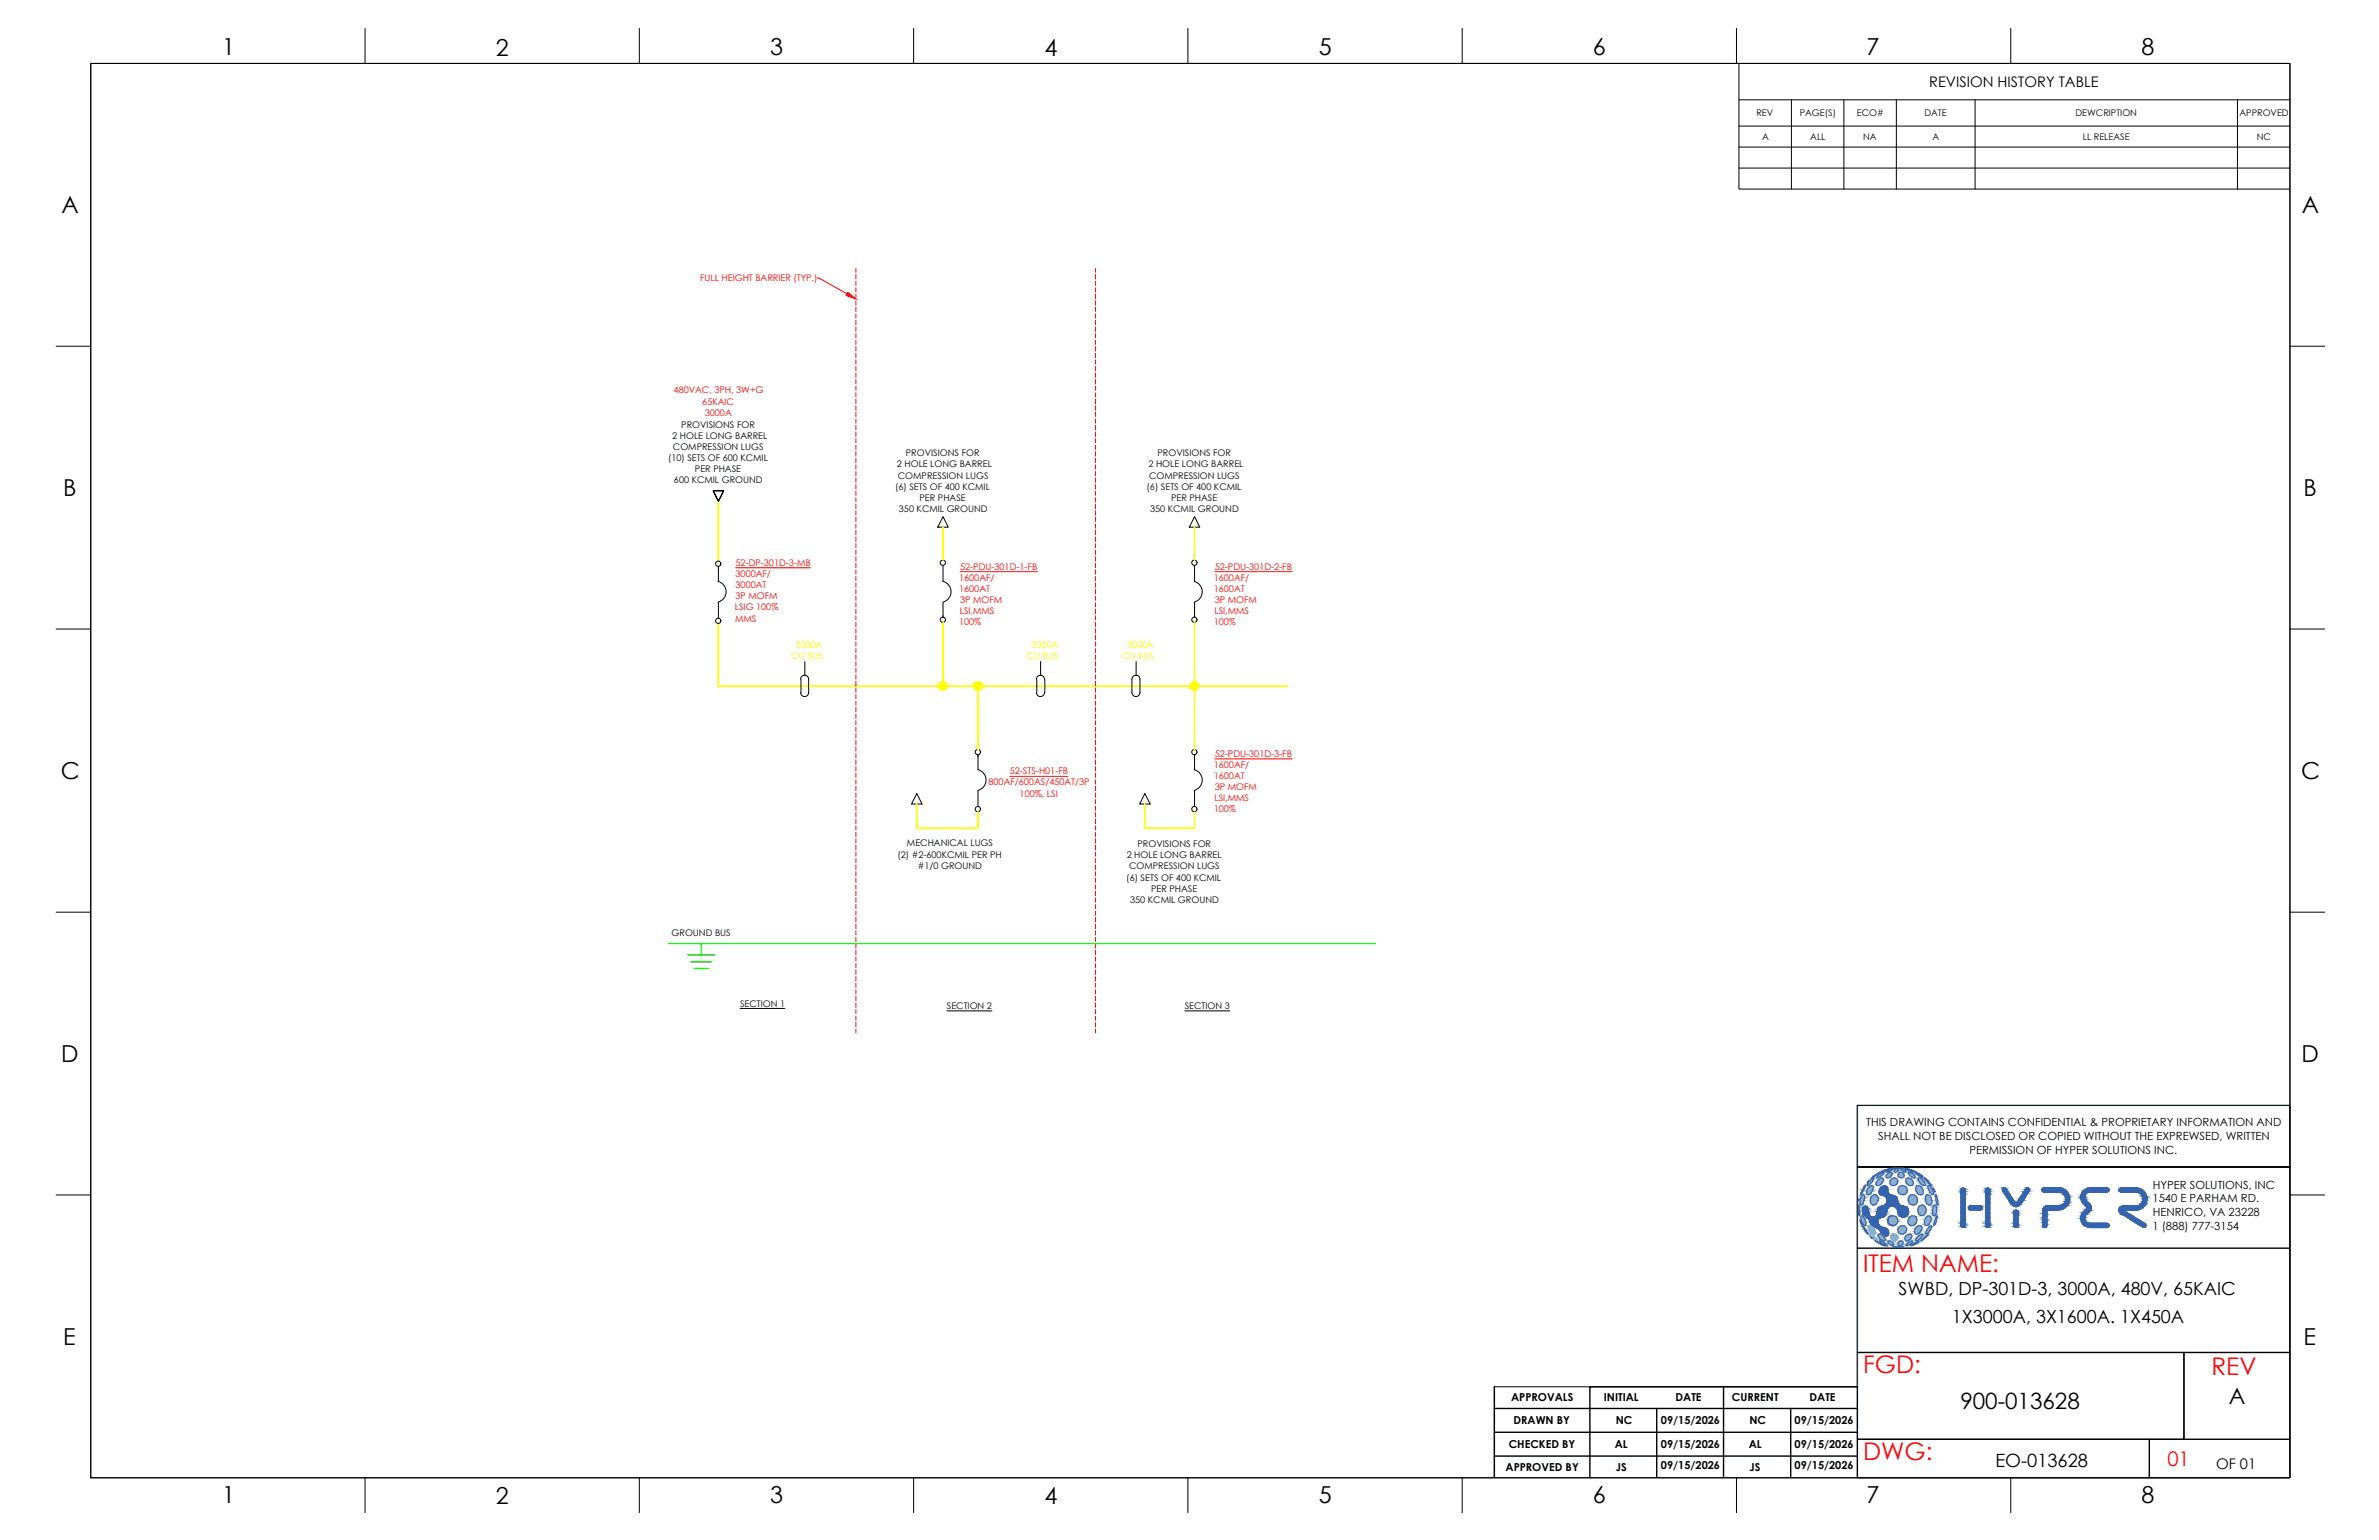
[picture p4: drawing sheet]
<svg xmlns="http://www.w3.org/2000/svg" width="432mm" height="279mm" viewBox="0 0 432 279" stroke-linecap="round" stroke-linejoin="round" font-family="sans-serif">
<defs><g id="words">
<g font-size="4.4" fill="#f00">
<text x="338.2" y="230.8">ITEM NAME:</text>
<text x="338.2" y="249.1">FGD:</text>
<text x="401.4" y="249.4">REV</text>
<text x="338.2" y="264.9">DWG:</text>
</g>
<g font-size="4.2">
<text x="40.4" y="10">1</text>
<text x="90" y="10.1">2</text>
<text x="139.8" y="10">3</text>
<text x="189.6" y="10.1">4</text>
<text x="239.4" y="10">5</text>
<text x="289.1" y="10">6</text>
<text x="338.8" y="10">7</text>
<text x="388.7" y="10">8</text>
<text x="11.1" y="38.7">A</text>
<text x="417.8" y="38.7">A</text>
<text x="11.5" y="90">B</text>
<text x="418.1" y="90">B</text>
<text x="11" y="141.3">C</text>
<text x="417.7" y="141.3">C</text>
<text x="11.1" y="192.7">D</text>
<text x="417.7" y="192.7">D</text>
<text x="11.5" y="244">E</text>
<text x="418.1" y="244">E</text>
<text x="40.4" y="272.7">1</text>
<text x="90" y="272.8">2</text>
<text x="139.8" y="272.7">3</text>
<text x="189.6" y="272.8">4</text>
<text x="239.4" y="272.7">5</text>
<text x="289.1" y="272.7">6</text>
<text x="338.8" y="272.7">7</text>
<text x="388.7" y="272.7">8</text>
</g>
<g font-size="4.1">
<text x="355.8" y="255.7">900-013628</text>
<text x="404.5" y="254.7">A</text>
</g>
<text font-size="3.6" fill="#f00" x="393.4" y="266">01</text>
<g font-size="3.3">
<text x="344.6" y="235">SWBD, DP-301D-3, 3000A, 480V, 65KAIC</text>
<text x="354.3" y="240">1X3000A, 3X1600A. 1X450A</text>
<text x="362.2" y="266.1">EO-013628</text>
</g>
<g font-size="2.7">
<text x="350.2" y="15.8">REVISION HISTORY TABLE</text>
<text x="402.2" y="266.5">OF 01</text>
</g>
<g font-size="2">
<text x="338.7" y="204.4">THIS DRAWING CONTAINS CONFIDENTIAL &amp; PROPRIETARY INFORMATION AND</text>
<text x="340.9" y="206.8">SHALL NOT BE DISCLOSED OR COPIED WITHOUT THE EXPREWSED, WRITTEN</text>
<text x="357.5" y="209.3">PERMISSION OF HYPER SOLUTIONS INC.</text>
<text x="390.7" y="215.7">HYPER SOLUTIONS, INC</text>
<text x="390.7" y="218.1">1540 E PARHAM RD.</text>
<text x="390.7" y="220.6">HENRICO, VA 23228</text>
<text x="390.7" y="223.2">1 (888) 777-3154</text>
<text x="274.3" y="254.3">APPROVALS</text>
<text x="291.1" y="254.3">INITIAL</text>
<text x="304.1" y="254.3">DATE</text>
<text x="314.4" y="254.3">CURRENT</text>
<text x="328.5" y="254.3">DATE</text>
<text x="273.8" y="262.8">CHECKED BY</text>
<text x="274.7" y="258.4">DRAWN BY</text>
<text x="293.1" y="262.8">AL</text>
<text x="293.3" y="258.3">NC</text>
<text x="301.5" y="258.3">09/15/2026</text>
<text x="301.5" y="262.7">09/15/2026</text>
<text x="317.4" y="262.8">AL</text>
<text x="317.5" y="258.3">NC</text>
<text x="325.7" y="258.3">09/15/2026</text>
<text x="325.7" y="262.7">09/15/2026</text>
<text x="273.3" y="266.9">APPROVED BY</text>
<text x="293.3" y="266.8">JS</text>
<text x="301.5" y="266.6">09/15/2026</text>
<text x="317.5" y="266.8">JS</text>
<text x="325.7" y="266.6">09/15/2026</text>
</g>
<g font-size="1.7">
<text x="318.8" y="21.1">REV</text>
<text x="326.7" y="21">PAGE(S)</text>
<text x="337" y="21.1">ECO#</text>
<text x="349.3" y="21.1">DATE</text>
<text x="376.7" y="21.1">DEWCRIPTION</text>
<text x="406.5" y="21.1">APPROVED</text>
<text x="319.8" y="25.4">A</text>
<text x="328.6" y="25.4">ALL</text>
<text x="338.2" y="25.4">NA</text>
<text x="350.7" y="25.4">A</text>
<text x="378" y="25.4">LL RELEASE</text>
<text x="409.6" y="25.4">NC</text>
<text x="123.7" y="77.6">PROVISIONS FOR</text>
<text x="121.2" y="83.7">(10) SETS OF 600 KCMIL</text>
<text x="122" y="79.6">2 HOLE LONG BARREL</text>
<text x="122.1" y="81.7">COMPRESSION LUGS</text>
<text x="164.4" y="82.8">PROVISIONS FOR</text>
<text x="210.1" y="82.8">PROVISIONS FOR</text>
<text x="122.3" y="87.7">600 KCMIL GROUND</text>
<text x="126.1" y="85.7">PER PHASE</text>
<text x="162.5" y="88.9">(6) SETS OF 400 KCMIL</text>
<text x="162.8" y="84.8">2 HOLE LONG BARREL</text>
<text x="163" y="86.8">COMPRESSION LUGS</text>
<text x="208.1" y="88.9">(6) SETS OF 400 KCMIL</text>
<text x="208.4" y="84.8">2 HOLE LONG BARREL</text>
<text x="208.6" y="86.8">COMPRESSION LUGS</text>
<text x="163.2" y="92.9">350 KCMIL GROUND</text>
<text x="166.9" y="90.8">PER PHASE</text>
<text x="208.8" y="92.9">350 KCMIL GROUND</text>
<text x="212.6" y="90.8">PER PHASE</text>
<text x="162.9" y="155.6">(2) #2-600KCMIL PER PH</text>
<text x="164.6" y="153.6">MECHANICAL LUGS</text>
<text x="204.5" y="155.7">2 HOLE LONG BARREL</text>
<text x="206.5" y="153.7">PROVISIONS FOR</text>
<text x="166.6" y="157.6">#1/0 GROUND</text>
<text x="204.4" y="159.8">(6) SETS OF 400 KCMIL</text>
<text x="204.9" y="157.7">COMPRESSION LUGS</text>
<text x="208.9" y="161.8">PER PHASE</text>
<text x="205.1" y="163.8">350 KCMIL GROUND</text>
<text x="121.9" y="169.8">GROUND BUS</text>
<text x="134.3" y="182.6">SECTION 1</text>
<text x="171.9" y="183">SECTION 2</text>
<text x="215" y="183">SECTION 3</text>
</g>
<g font-size="1.7" fill="#f00">
<text x="127.1" y="50.9">FULL HEIGHT BARRIER (TYP.)</text>
<text x="122.3" y="71.4">480VAC, 3PH, 3W+G</text>
<text x="127.5" y="73.4">65KAIC</text>
<text x="127.9" y="75.4">3000A</text>
<text x="133.5" y="102.7">52-DP-301D-3-MB</text>
<text x="133.5" y="104.7">3000AF/</text>
<text x="133.5" y="106.7">3000AT</text>
<text x="174.1" y="105.4">1600AF/</text>
<text x="174.1" y="107.4">1600AT</text>
<text x="174.3" y="103.3">52-PDU-301D-1-FB</text>
<text x="220.3" y="105.4">1600AF/</text>
<text x="220.3" y="107.4">1600AT</text>
<text x="220.5" y="103.3">52-PDU-301D-2-FB</text>
<text x="133.4" y="110.8">LSIG 100%</text>
<text x="133.4" y="112.8">MMS</text>
<text x="133.5" y="108.7">3P MOFM</text>
<text x="174.1" y="113.4">100%</text>
<text x="174.2" y="111.4">LSI,MMS</text>
<text x="174.3" y="109.4">3P MOFM</text>
<text x="220.3" y="113.4">100%</text>
<text x="220.4" y="111.4">LSI,MMS</text>
<text x="220.5" y="109.4">3P MOFM</text>
<text x="220.5" y="137.3">52-PDU-301D-3-FB</text>
<text x="179.4" y="142.5">800AF/600AS/450AT/3P</text>
<text x="183.3" y="140.5">52-STS-H01-FB</text>
<text x="220.3" y="139.3">1600AF/</text>
<text x="220.3" y="141.4">1600AT</text>
<text x="220.5" y="143.4">3P MOFM</text>
<text x="185.1" y="144.5">100%, LSI</text>
<text x="220.3" y="147.4">100%</text>
<text x="220.4" y="145.4">LSI,MMS</text>
</g>
<g font-size="1.7" fill="#ff0">
<text x="143.6" y="119.5">CU BUS</text>
<text x="144.4" y="117.5">3000A</text>
<text x="186.4" y="119.5">CU BUS</text>
<text x="187.2" y="117.5">3000A</text>
<text x="203.7" y="119.5">CU BUS</text>
<text x="204.5" y="117.5">3000A</text>
</g>
</g></defs>
<!-- layer: GRID -->
<path d="M415.6 200.5h-78.5v67.5" fill="none" stroke="#6ec1dd" stroke-width=".25"/>
<!-- layer: REGULAR_LINE -->
<g fill="none" stroke="#000" stroke-width=".25">
<path d="M337.1 211.7h78.5M337.1 226.5h78.5M271.2 259.9h65.9M271.2 251.6v16.4M271.2 255.5h65.9M300.7 255.5v12.5M312.8 251.6v16.4M325 255.5v12.5M337.1 251.6h-48.5v16.4M337.1 245.4h78.5M396.4 245.4v15.7M271.2 264.2h65.9"/>
<path d="M337.1 261.1h78.5M390.1 261.1v6.9"/>
</g>
<!-- layer: 0 -->
<g fill="none" stroke="#000" stroke-width=".18">
<path d="M16.5 11.5h399.1v256.6h-399.1zM66.3 5.2v6.3M116 5.2v6.3M165.8 5.2v6.3M215.6 5.2v6.3M265.4 5.2v6.3M315.2 5.2v6.3M315.6 11.6v22.7h100M315.6 18.1h100M325.1 18.1v16.2M334.7 18.1v16.2M344.2 18.1v16.2"/>
<path d="M358.5 18.1v16.2M365 5.2v6.3M406.1 18.1v16.2M315.6 22.9h100M315.6 26.7h100M315.6 30.5h100M10.2 62.8h6.3M415.6 62.8h6.3M129.4 89h1.9h-1.9l1 1.9 .9-1.9-.9 1.9zM171.2 93.7l.9 1.9h-1.9zM216.8 93.7l1 1.9h-1.9zM10.2 114.1h6.3"/>
<path d="M415.6 114.1h6.3M145.3 125.6a.73 .73 0 0 0 .7 .8 .73 .73 0 0 0 .8-.8M145.3 123.2a.73 .73 0 0 1 .7-.7 .73 .73 0 0 1 .8 .7M145.4 123.3v2.4M146.1 120v2.6M146.8 123.3v2.4M188.1 125.6a.73 .73 0 0 0 .7 .8 .73 .73 0 0 0 .8-.8M188.1 123.2a.73 .73 0 0 1 .7-.7 .73 .73 0 0 1 .8 .7M188.2 123.3v2.4M188.9 120v2.6M189.6 123.3v2.4M205.5 125.6a.73 .73 0 0 0 .7 .8 .73 .73 0 0 0 .7-.8"/>
<path d="M205.5 123.2a.73 .73 0 0 1 .7-.7 .73 .73 0 0 1 .7 .7M205.5 123.3v2.4M206.2 120v2.6M206.9 123.3v2.4M216.7 139.6a1.94 1.94 0 0 1 1.5 1.9 1.94 1.94 0 0 1-1.5 1.9M166.4 144l1 1.9h-2zM207.8 144l1 1.9h-2zM10.2 165.5h6.3M415.6 165.5h6.3M134.3 183h8.2M171.9 183.4h8.2M215 183.4h8.2"/>
<path d="M10.2 216.8h6.3M337.1 211.7h78.5M415.6 216.8h6.3M337.1 245.4h59.3v15.7h-59.3M66.3 268.1v6.4M116 268.1v6.4M165.8 268.1v6.4M215.6 268.1v6.4M265.4 268.1v6.4M271.2 268v-16.4h65.9v16.4M315.2 268.1v6.4M365 268.1v6.4"/>
</g>
<!-- layer: DEVICE -->
<g fill="none" stroke="#000" stroke-width=".18">
<path d="M130.3 105.5a1.94 1.94 0 0 1 1.5 1.9 1.94 1.94 0 0 1-1.5 1.8M130.4 102.8v2.7M130.4 109.3v2.9M171.2 102.6v2.9a1.94 1.94 0 0 1 1.4 1.9 1.94 1.94 0 0 1-1.4 1.8M171.2 109.3v2.7M216.7 105.5a1.94 1.94 0 0 1 1.5 1.9 1.94 1.94 0 0 1-1.5 1.8M216.8 102.6v2.9M216.8 109.3v2.7M177.5 139.6a1.94 1.94 0 0 1 1.5 1.9 1.94 1.94 0 0 1-1.5 1.9M177.5 137v2.7M216.8 137v2.7M177.5 143.5v2.8"/>
<path d="M216.8 143.5v2.8M337.1 211.7h78.5"/>
<circle cx="130.4" cy="102.3" r=".48"/>
<circle cx="130.4" cy="112.6" r=".48"/>
<circle cx="171.1" cy="112.4" r=".48"/>
<circle cx="171.1" cy="102.1" r=".48"/>
<circle cx="216.8" cy="112.4" r=".48"/>
<circle cx="216.8" cy="102.1" r=".48"/>
<circle cx="177.5" cy="136.4" r=".48"/>
<circle cx="216.8" cy="136.4" r=".48"/>
<circle cx="177.5" cy="146.8" r=".48"/>
<circle cx="216.8" cy="146.8" r=".48"/>
</g>
<!-- layer: BUS -->
<g fill="none" stroke="#ff0" stroke-width=".32">
<path d="M130.4 90.9v11M171.2 95.6v6M216.8 95.6v6M130.4 113.2v11.3h103.4M171.2 113v12.2M216.8 113v23M177.5 124.5v11.5M166.4 145.9v4.4h11.1v-3M207.8 145.9v4.4h9v-3"/>
<circle cx="171.1" cy="124.4" r=".73"/>
<circle cx="177.5" cy="124.4" r=".73"/>
<circle cx="216.8" cy="124.4" r=".73"/>
</g>
<g fill="#ff0" stroke="#ff0" stroke-width=".18">
<path d="M171.1 123.8h.3zM171 123.8h.4z"/>
<path d="M171 123.8h.5zM170.8 123.8h.7z"/>
<path d="M170.8 123.8l.8 .1zM170.7 123.9h.9z"/>
<path d="M170.7 123.9l1 .1zM170.7 123.9l1 .1z"/>
<path d="M170.7 124l1.1 .1-.1-.1zM170.7 124l1.1 .1h-1.2z"/>
<path d="M170.6 124.1l1.3 .1-.1-.1zM170.6 124.1l1.3 .1h-1.4z"/>
<path d="M170.5 124.2l1.4 .1v-.1zM170.5 124.2l1.4 .1h-1.4z"/>
<path d="M170.5 124.3l1.4 .2v-.2zM170.5 124.3l1.4 .2h-1.4z"/>
<path d="M170.5 124.5l1.4 .1v-.1zM170.5 124.5l1.4 .1h-1.4z"/>
<path d="M170.5 124.6l1.4 .1v-.1zM170.5 124.6l1.4 .1h-1.4z"/>
<path d="M170.5 124.7l1.3 .2 .1-.2zM170.5 124.7l1.3 .2h-1.2z"/>
<path d="M170.6 124.9l1.1 .1 .1-.1zM170.6 124.9l1.1 .1h-1z"/>
<path d="M170.7 125h1zM170.7 125h.9z"/>
<path d="M170.7 125h.9zM170.7 125l.8 .1z"/>
<path d="M170.8 125.1h.7zM170.8 125.1l.6 .1z"/>
<path d="M171 125.2h.4zM171 125.2h.2z"/>
<path d="M216.8 123.8h.2zM216.6 123.8h.4z"/>
<path d="M216.6 123.8h.5zM216.5 123.8h.6z"/>
<path d="M216.5 123.8l.8 .1zM216.4 123.9h.9z"/>
<path d="M216.4 123.9l.9 .1zM216.2 124h1.1z"/>
<path d="M216.2 124l1.2 .1-.1-.1zM216.2 124l1.2 .1h-1.2z"/>
<path d="M216.2 124.1l1.3 .1-.1-.1zM216.2 124.1l1.3 .1h-1.4z"/>
<path d="M216.1 124.2l1.4 .1v-.1zM216.1 124.2l1.4 .1h-1.4z"/>
<path d="M216.1 124.3l1.4 .2v-.2zM216.1 124.3l1.4 .2h-1.4z"/>
<path d="M216.1 124.5l1.4 .1v-.1zM216.1 124.5l1.4 .1h-1.4z"/>
<path d="M216.1 124.6l1.4 .1v-.1zM216.1 124.6l1.4 .1h-1.4z"/>
<path d="M216.1 124.7l1.3 .2 .1-.2zM216.1 124.7l1.3 .2h-1.2z"/>
<path d="M216.2 124.9l1.1 .1 .1-.1zM216.2 124.9l1.1 .1h-1.1z"/>
<path d="M216.2 125h1.1zM216.2 125h1.1z"/>
<path d="M216.4 125h.9zM216.4 125l.7 .1z"/>
<path d="M216.5 125.1h.6zM216.5 125.1l.5 .1z"/>
<path d="M216.6 125.2h.4zM216.6 125.2h.3z"/>
<path d="M216.8 123.8h.2zM216.6 123.8h.4z"/>
<path d="M216.6 123.8h.5zM216.5 123.8h.6z"/>
<path d="M216.5 123.8l.8 .1zM216.4 123.9h.9z"/>
<path d="M216.4 123.9l.9 .1zM216.2 124h1.1z"/>
<path d="M216.2 124l1.2 .1-.1-.1zM216.2 124l1.2 .1h-1.2z"/>
<path d="M216.2 124.1l1.3 .1-.1-.1zM216.2 124.1l1.3 .1h-1.4z"/>
<path d="M216.1 124.2l1.4 .1v-.1zM216.1 124.2l1.4 .1h-1.4z"/>
<path d="M216.1 124.3l1.4 .2v-.2zM216.1 124.3l1.4 .2h-1.4z"/>
<path d="M216.1 124.5l1.4 .1v-.1zM216.1 124.5l1.4 .1h-1.4z"/>
<path d="M216.1 124.6l1.4 .1v-.1zM216.1 124.6l1.4 .1h-1.4z"/>
<path d="M216.1 124.7l1.3 .2 .1-.2zM216.1 124.7l1.3 .2h-1.2z"/>
<path d="M216.2 124.9l1.1 .1 .1-.1zM216.2 124.9l1.1 .1h-1.1z"/>
<path d="M216.2 125h1.1zM216.2 125h1.1z"/>
<path d="M216.4 125h.9zM216.4 125l.7 .1z"/>
<path d="M216.5 125.1h.6zM216.5 125.1l.5 .1z"/>
<path d="M216.6 125.2h.4zM216.6 125.2h.3z"/>
<path d="M177.4 123.8h.4zM177.3 123.8h.5z"/>
<path d="M177.3 123.8h.6zM177.2 123.8h.7z"/>
<path d="M177.2 123.8l.8 .1zM177.1 123.9h.9z"/>
<path d="M177.1 123.9l1 .1zM177 124h1.1z"/>
<path d="M177 124l1.1 .1v-.1zM177 124l1.1 .1h-1.2z"/>
<path d="M176.9 124.1l1.3 .1-.1-.1zM176.9 124.1l1.3 .1h-1.3z"/>
<path d="M176.9 124.2l1.4 .1-.1-.1zM176.9 124.2l1.4 .1h-1.5z"/>
<path d="M176.8 124.3l1.5 .2v-.2zM176.8 124.3l1.5 .2h-1.5z"/>
<path d="M176.8 124.5l1.5 .1v-.1zM176.8 124.5l1.5 .1h-1.5z"/>
<path d="M176.8 124.6l1.4 .1 .1-.1zM176.8 124.6l1.4 .1h-1.3z"/>
<path d="M176.9 124.7l1.2 .2 .1-.2zM176.9 124.7l1.2 .2h-1.2z"/>
<path d="M176.9 124.9l1.2 .1v-.1zM176.9 124.9l1.2 .1h-1.1z"/>
<path d="M177 125h1.1zM177 125h1z"/>
<path d="M177.1 125h.9zM177.1 125l.8 .1z"/>
<path d="M177.2 125.1h.7zM177.2 125.1l.6 .1z"/>
<path d="M177.3 125.2h.5zM177.3 125.2h.3z"/>
<path d="M177.4 123.8h.4zM177.3 123.8h.5z"/>
<path d="M177.3 123.8h.6zM177.2 123.8h.7z"/>
<path d="M177.2 123.8l.8 .1zM177.1 123.9h.9z"/>
<path d="M177.1 123.9l1 .1zM177 124h1.1z"/>
<path d="M177 124l1.1 .1v-.1zM177 124l1.1 .1h-1.2z"/>
<path d="M176.9 124.1l1.3 .1-.1-.1zM176.9 124.1l1.3 .1h-1.3z"/>
<path d="M176.9 124.2l1.4 .1-.1-.1zM176.9 124.2l1.4 .1h-1.5z"/>
<path d="M176.8 124.3l1.5 .2v-.2zM176.8 124.3l1.5 .2h-1.5z"/>
<path d="M176.8 124.5l1.5 .1v-.1zM176.8 124.5l1.5 .1h-1.5z"/>
<path d="M176.8 124.6l1.4 .1 .1-.1zM176.8 124.6l1.4 .1h-1.3z"/>
<path d="M176.9 124.7l1.2 .2 .1-.2zM176.9 124.7l1.2 .2h-1.2z"/>
<path d="M176.9 124.9l1.2 .1v-.1zM176.9 124.9l1.2 .1h-1.1z"/>
<path d="M177 125h1.1zM177 125h1z"/>
<path d="M177.1 125h.9zM177.1 125l.8 .1z"/>
<path d="M177.2 125.1h.7zM177.2 125.1l.6 .1z"/>
<path d="M177.3 125.2h.5zM177.3 125.2h.3z"/>
</g>
<!-- layer: TEXT -->
<path d="M148.3 50.4h.3l5.1 2.9M133.5 103h13.6M174.3 103.7h14M220.5 103.7h14M220.5 137.7h14M183.3 140.9h10.5" fill="none" stroke="#f00" stroke-width=".18"/>
<!-- layer: DEVIDER -->
<g fill="none" stroke="#f00" stroke-width=".18">
<path d="M155.3 48.7v.7M155.3 49.8v.8M155.3 51v.8M155.3 52.2v.8M155.3 53.4v.8M155.3 54.6v.8M155.3 55.8v.7M155.3 57v.7M155.3 58.1v.8M155.3 59.3v.8M198.8 48.7v.7M198.8 49.8v.8"/>
<path d="M198.8 51v.8M198.8 52.2v.8M198.8 53.4v.8M198.8 54.6v.8M198.8 55.8v.7M198.8 57v.7M198.8 58.1v.8M198.8 59.3v.8M155.3 60.5v.8M155.3 61.7v.8M155.3 62.9v.8M155.3 64.1v.8"/>
<path d="M155.3 65.3v.8M155.3 66.5v.8M155.3 67.6v.9M155.3 68.8v.9M155.3 70.1v.7M155.3 71.3v.7M155.3 72.4v.8M155.3 73.6v.8M155.3 74.8v.8M155.3 76v.8M155.3 77.2v.8M155.3 78.4v.8"/>
<path d="M155.3 79.6v.7M198.8 60.5v.8M198.8 61.7v.8M198.8 62.9v.8M198.8 64.1v.8M198.8 65.3v.8M198.8 66.5v.8M198.8 67.6v.9M198.8 68.8v.9M198.8 70.1v.7M198.8 71.3v.7M198.8 72.4v.8"/>
<path d="M198.8 73.6v.8M198.8 74.8v.8M198.8 76v.8M198.8 77.2v.8M198.8 78.4v.8M198.8 79.6v.7M155.3 80.8v.7M155.3 81.9v.9M155.3 83.1v.9M155.3 84.3v.8M155.3 85.5v.8M155.3 86.7v.8"/>
<path d="M155.3 87.9v.8M155.3 89.1v.8M155.3 90.3v.8M155.3 91.5v.8M155.3 92.7v.8M155.3 93.9v.7M155.3 95.1v.7M155.3 96.2v.8M155.3 97.4v.8M155.3 98.6v.8M155.3 99.8v.8M198.8 80.8v.7"/>
<path d="M198.8 81.9v.9M198.8 83.1v.9M198.8 84.3v.8M198.8 85.5v.8M198.8 86.7v.8M198.8 87.9v.8M198.8 89.1v.8M198.8 90.3v.8M198.8 91.5v.8M198.8 92.7v.8M198.8 93.9v.7M198.8 95.1v.7"/>
<path d="M198.8 96.2v.8M198.8 97.4v.8M198.8 98.6v.8M198.8 99.8v.8M155.3 101v.8M155.3 102.2v.8M155.3 103.4v.8M155.3 104.6v.8M155.3 105.7v.9M155.3 106.9v.9M155.3 108.2v.7M155.3 109.4v.7"/>
<path d="M155.3 110.5v.8M155.3 111.7v.8M155.3 112.9v.8M155.3 114.1v.8M155.3 115.3v.8M155.3 116.5v.7M155.3 117.7v.7M155.3 118.8v.8M198.8 101v.8M198.8 102.2v.8M198.8 103.4v.8M198.8 104.6v.8"/>
<path d="M198.8 105.7v.9M198.8 106.9v.9M198.8 108.2v.7M198.8 109.4v.7M198.8 110.5v.8M198.8 111.7v.8M198.8 112.9v.8M198.8 114.1v.8M198.8 115.3v.8M198.8 116.5v.7M198.8 117.7v.7M198.8 118.8v.8"/>
<path d="M155.3 120v.9M155.3 121.2v.8M155.3 122.4v.8M155.3 123.6v.8M155.3 124.8v.8M155.3 126v.8M155.3 127.2v.8M155.3 128.3v.9M155.3 129.6v.8M155.3 130.8v.7M155.3 132v.7M155.3 133.1v.8"/>
<path d="M155.3 134.3v.8M155.3 135.5v.8M155.3 136.7v.8M155.3 137.9v.8M155.3 139.1v.8M198.8 120v.9M198.8 121.2v.8M198.8 122.4v.8M198.8 123.6v.8M198.8 124.8v.8M198.8 126v.8M198.8 127.2v.8"/>
<path d="M198.8 128.3v.9M198.8 129.6v.8M198.8 130.8v.7M198.8 132v.7M198.8 133.1v.8M198.8 134.3v.8M198.8 135.5v.8M198.8 136.7v.8M198.8 137.9v.8M198.8 139.1v.8M155.3 140.3v.7M155.3 141.5v.8"/>
<path d="M155.3 142.6v.9M155.3 143.8v.9M155.3 145v.8M155.3 146.3v.7M155.3 147.4v.8M155.3 148.6v.8M155.3 149.8v.8M155.3 151v.8M155.3 152.2v.8M155.3 153.4v.8M155.3 154.6v.7M155.3 155.8v.7"/>
<path d="M155.3 156.9v.8M155.3 158.1v.9M155.3 159.3v.8M198.8 140.3v.7M198.8 141.5v.8M198.8 142.6v.9M198.8 143.8v.9M198.8 145v.8M198.8 146.3v.7M198.8 147.4v.8M198.8 148.6v.8M198.8 149.8v.8"/>
<path d="M198.8 151v.8M198.8 152.2v.8M198.8 153.4v.8M198.8 154.6v.7M198.8 155.8v.7M198.8 156.9v.8M198.8 158.1v.9M198.8 159.3v.8M155.3 160.5v.8M155.3 161.7v.8M155.3 162.9v.8M155.3 164.1v.8"/>
<path d="M155.3 165.3v.8M155.3 166.4v.9M155.3 167.7v.8M155.3 168.9v.7M155.3 170.1v.7M155.3 171.2v.8M155.3 172.4v.8M155.3 173.6v.8M155.3 174.8v.8M155.3 176v.8M155.3 177.2v.8M155.3 178.4v.7"/>
<path d="M155.3 179.6v.8M198.8 160.5v.8M198.8 161.7v.8M198.8 162.9v.8M198.8 164.1v.8M198.8 165.3v.8M198.8 166.4v.9M198.8 167.7v.8M198.8 168.9v.7M198.8 170.1v.7M198.8 171.2v.8M198.8 172.4v.8"/>
<path d="M198.8 173.6v.8M198.8 174.8v.8M198.8 176v.8M198.8 177.2v.8M198.8 178.4v.7M198.8 179.6v.8M155.3 180.7v.9M155.3 181.9v.9M155.3 183.1v.8M155.3 184.4v.7M155.3 185.5v.8M155.3 186.7v.7"/>
<path d="M198.8 180.7v.9M198.8 181.9v.9M198.8 183.1v.8M198.8 184.4v.7M198.8 185.5v.8M198.8 186.7v.7"/>
</g>
<!-- layer: GROUND -->
<path d="M121.3 171.2h128.3M124.8 173.2h5M125.4 174.5h3.7M126 175.7h2.6M127.3 171.2v2" fill="none" stroke="#0f0" stroke-width=".25"/>
<!-- layer: TEXT -->
<path d="M153.9 53l1.4 1.2-1.7-.6z" fill="#f00" stroke="#f00" stroke-width=".18"/>
<g fill="#3563ad" stroke="#3563ad" stroke-width=".18">
<path d="M341.8 215.2h.4z"/>
<path d="M338.5 218.8h.2z"/>
<path d="M341.2 218.9h1.9z"/>
<path d="M345.3 220.8l.1 .1z"/>
<path d="M345.3 220.8h.4z"/>
<path d="M339.6 222.1h1.4z"/>
<path d="M342 224.2h.5z"/>
<path d="M365.7 219.6h.4z"/>
<path d="M365.6 222.5h.6l-.1 .1z"/>
<path d="M356.1 215.6h.4z"/>
<path d="M356 222.5h.6l-.1 .1z"/>
<path d="M360.6 215.6h.4z"/>
<path d="M360.4 222.5h.7l-.1 .1z"/>
<path d="M367.9 215.5h.2z"/>
<path d="M365.9 218.9h.1z"/>
<path d="M370.9 222.6h.5z"/>
<path d="M387.8 218.8h1.4z"/>
<path d="M385.3 218.8h3.9z"/>
<path d="M385.2 218.8h4z"/>
<path d="M389 222.6h.3z"/>
<path d="M389 222.6l.2 .1z"/>
<path d="M377.7 217.4h.7z"/>
<path d="M378.4 219.7h1z"/>
<path d="M379 222.6h3.6z"/>
<path d="M379.2 222.7h3.3z"/>
<path d="M341.8 215.2h.6zM341.7 215.2h.7z"/>
<path d="M341.7 215.2l.7 .1zM341.7 215.2l.7 .1z"/>
<path d="M341.7 215.3l.8 .1-.1-.1zM341.5 215.4l.2-.1 .8 .1zM341.5 215.4h1zM341.5 215.4h1z"/>
<path d="M341.5 215.4l1.1 .1-.1-.1zM341.3 215.5l.2-.1 1.1 .1z"/>
<path d="M341.3 215.5l1.4 .2-.1-.2zM341.3 215.5l1.4 .2h-1.4z"/>
<path d="M341.3 215.7l1.4 .1v-.1zM341.3 215.7l1.4 .1h-1.5z"/>
<path d="M341.2 215.8l1.5 .2v-.2zM341.2 215.8l1.5 .2h-1.6z"/>
<path d="M341.1 216h1.6zM341.1 216h1.6z"/>
<path d="M341.1 216l1.6 .2v-.2zM341.1 216l1.6 .2h-1.7z"/>
<path d="M341 216.2l1.7 .2v-.2zM341 216.2l1.7 .2h-1.6z"/>
<path d="M341.1 216.4l1.7 .1-.1-.1zM341.1 216.4l1.7 .1h-1.7z"/>
<path d="M341.1 216.5l1.8 .1-.1-.1zM341.1 216.5l1.8 .1h-1.7z"/>
<path d="M341.2 216.6l1.7 .1zM341.2 216.6l1.7 .1z"/>
<path d="M341.2 216.7l1.9 .1-.2-.1zM341.2 216.7l1.9 .1h-1.7z"/>
<path d="M341.4 216.8h1.8zM341.4 216.8h1.8z"/>
<path d="M341.4 216.8l2.1 .1zM341.4 216.8l2.1 .1zM341.7 216.9h1.8zM341.7 216.9h1.8z"/>
<path d="M341.7 216.9h2zM341.7 216.9h2z"/>
<path d="M341.9 216.9h1.9zM341.9 216.9h1.9z"/>
<path d="M341.9 216.9l2 .1zM341.9 216.9l2 .1z"/>
<path d="M342.1 217l1.9 .1zM342.1 217l1.9 .1z"/>
<path d="M342.2 217.1h1.9zM342.2 217.1h1.9z"/>
<path d="M342.2 217.1l2.1 .1-.2-.1zM342.2 217.1l2.1 .1h-1.9zM342.4 217.2h1.9zM342.4 217.2h1.9z"/>
<path d="M342.4 217.2l2 .3-.1-.3zM342.4 217.2l2 .3h-1.9zM342.5 217.5h1.9zM342.5 217.5h1.9z"/>
<path d="M342.5 217.5l2 .3-.1-.3zM342.5 217.5l2 .3h-2z"/>
<path d="M342.5 217.8h2zM342.5 217.8h2z"/>
<path d="M342.5 217.8l2 .3v-.3zM342.5 217.8l2 .3h-2z"/>
<path d="M342.5 218.1l2 .1v-.1zM342.5 218.1l2 .1h-2.1z"/>
<path d="M342.4 218.2l2.2 .1-.1-.1zM342.4 218.2l2.2 .1h-2.2z"/>
<path d="M342.4 218.3l2.4 .2-.2-.2zM342.4 218.3l2.4 .2h-2.6z"/>
<path d="M342.2 218.5l2.6 .1zM342.2 218.5l2.6 .1z"/>
<path d="M342.2 218.6l2.8 .1-.2-.1zM341.9 218.7l.3-.1 2.8 .1z"/>
<path d="M341.9 218.7h3.2zM341.9 218.7h3.2z"/>
<path d="M341.9 218.7l3.6 .1-.4-.1zM341.5 218.8l.4-.1 3.6 .1z"/>
<path d="M343.4 218.8h2.1zM343.4 218.8h2.1z"/>
<path d="M341.5 218.8h1.9zM341.5 218.8h1.9z"/>
<path d="M343.4 218.8h2.2zM343.4 218.8h2.2z"/>
<path d="M338.5 218.8h.2zM338.5 218.8h.2z"/>
<path d="M338.5 218.8l.3 .1zM338.4 218.9h.4z"/>
<path d="M343.6 218.8l2.2 .1zM343.6 218.8l2.2 .1zM343.8 218.9h2zM343.8 218.9h2z"/>
<path d="M338.4 218.9h.4zM338.3 218.9h.5z"/>
<path d="M341.5 218.8h1.9zM341.2 218.9h1.9zM341.2 218.9h1.9z"/>
<path d="M338.3 218.9l.6 .1-.1-.1zM338.3 218.9l.6 .1h-.7z"/>
<path d="M343.8 218.9l2.2 .1-.2-.1zM343.8 218.9l2.2 .1h-1.9z"/>
<path d="M338.2 219h.7zM338.2 219h.7z"/>
<path d="M344.1 219l2 .1zM344.1 219l2 .1z"/>
<path d="M341.2 218.9l1.5 .2 .4-.2zM340.9 219.1l.3-.2 1.5 .2z"/>
<path d="M340.9 219.1l1.8 .1zM340.9 219.1l1.8 .1z"/>
<path d="M338.2 219l.8 .2-.1-.2zM338.2 219l.8 .2h-.9z"/>
<path d="M338.1 219.2h1zM338.1 219.2h1z"/>
<path d="M344.1 219.1l2.2 .2-.2-.2zM344.1 219.1l2.2 .2h-2zM344.3 219.3h2zM344.3 219.3h2z"/>
<path d="M340.9 219.2l1.6 .2 .2-.2zM340.9 219.2l1.6 .2h-1.7zM340.8 219.4h1.7zM340.8 219.4h1.7z"/>
<path d="M344.3 219.3l2.1 .2-.1-.2zM344.3 219.3l2.1 .2h-2z"/>
<path d="M338.1 219.2l1 .3v-.3zM338.1 219.2l1 .3h-1.1z"/>
<path d="M344.4 219.5h2zM344.4 219.5h2z"/>
<path d="M338 219.5l1.1 .1v-.1zM338 219.5l1.1 .1h-1.1z"/>
<path d="M344.4 219.5l2 .2v-.2zM344.4 219.5l2 .2h-1.9z"/>
<path d="M340.8 219.4l1.7 .5v-.5zM340.8 219.4l1.7 .5h-1.8z"/>
<path d="M338 219.6l1.2 .3-.1-.3zM338 219.6l1.2 .3h-1.2z"/>
<path d="M344.5 219.7l1.9 .2v-.2zM344.5 219.7l1.9 .2h-1.9zM344.5 219.9h1.9zM344.5 219.9h1.9z"/>
<path d="M344.5 219.9l1.9 .1v-.1zM344.5 219.9l1.9 .1h-1.9z"/>
<path d="M344.5 220h1.9zM344.5 220h1.9z"/>
<path d="M338 219.9l1.2 .1v-.1zM338 219.9l1.2 .1h-1.2z"/>
<path d="M344.5 220l1.9 .2v-.2zM344.5 220l1.9 .2h-1.9z"/>
<path d="M340.7 219.9l1.7 .3 .1-.3zM340.7 219.9l1.7 .3h-1.8z"/>
<path d="M338 220l1.2 .2v-.2zM338 220l1.2 .2h-1.1z"/>
<path d="M340.6 220.2h1.8zM340.6 220.2h1.8z"/>
<path d="M344.5 220.2l1.8 .2 .1-.2zM344.5 220.2l1.8 .2h-1.7z"/>
<path d="M338.1 220.2l1.3 .2-.2-.2zM338.1 220.2l1.3 .2h-1.2z"/>
<path d="M344.6 220.4h1.7zM344.6 220.4h1.6z"/>
<path d="M340.6 220.2l1.6 .3 .2-.3zM340.6 220.2l1.6 .3h-1.7z"/>
<path d="M338.2 220.4l1.2 .1v-.1zM338.2 220.4l1.2 .1h-1.2z"/>
<path d="M340.5 220.5h1.7zM340.5 220.5h1.7z"/>
<path d="M344.6 220.4l1.5 .1 .1-.1zM344.6 220.4l1.5 .1h-1.3z"/>
<path d="M344.8 220.5l1.2 .2 .1-.2zM344.8 220.5l1.2 .2h-1.2z"/>
<path d="M338.2 220.5l1.4 .2-.2-.2zM338.2 220.5l1.4 .2h-1.3z"/>
<path d="M344.8 220.7h1.2zM344.8 220.7h1.1z"/>
<path d="M340.5 220.5l1.5 .2 .2-.2zM340.3 220.7l.2-.2 1.5 .2z"/>
<path d="M340.3 220.7h1.6zM340.3 220.7h1.7z"/>
<path d="M338.3 220.7h1.4zM338.3 220.7h1.4z"/>
<path d="M345 220.7h.9zM345 220.7l.7 .1z"/>
<path d="M338.4 220.7l1.5 .1zM338.4 220.7l1.5 .1z"/>
<path d="M345.1 220.8h.6zM345.1 220.8h.6z"/>
<path d="M340.3 220.7l1.3 .2 .3-.2zM339.9 220.9l.4-.2 1.3 .2z"/>
<path d="M339.9 220.9h1.7zM339.9 220.9h1.7z"/>
<path d="M338.5 220.8l1.4 .1zM338.5 220.8l1.4 .1z"/>
<path d="M338.5 220.9h3.1zM338.5 220.9h2.9z"/>
<path d="M338.7 220.9h2.7zM338.7 220.9h2.6z"/>
<path d="M338.8 220.9h2.5zM338.8 220.9l2.4 .1z"/>
<path d="M338.9 221l2.1 .1 .2-.1zM338.9 221l2.1 .1h-1.9zM339.1 221.1h1.9zM339.1 221.1h1.9z"/>
<path d="M339.1 221.1l1.8 .3 .1-.3zM339.1 221.1l1.8 .3h-1.6zM339.3 221.4h1.6zM339.3 221.4h1.6z"/>
<path d="M339.3 221.4l1.6 .4v-.4zM339.3 221.4l1.6 .4h-1.5z"/>
<path d="M339.4 221.8h1.5zM339.4 221.8h1.5zM339.4 221.8h1.5zM339.4 221.8h1.5z"/>
<path d="M339.4 221.8l1.6 .3-.1-.3zM339.4 221.8l1.6 .3h-1.4zM339.6 222.1h1.4z"/>
<path d="M339.6 222.1l1.6 .4-.2-.4zM339.6 222.1l1.6 .4h-1.4zM339.8 222.5h1.4zM339.8 222.5h1.4z"/>
<path d="M339.8 222.5l1.6 .1-.2-.1zM339.8 222.5l1.6 .1h-1.5z"/>
<path d="M339.9 222.6h1.6zM339.9 222.6h1.6z"/>
<path d="M340.1 222.6h1.5zM340.1 222.6h1.5z"/>
<path d="M340.1 222.6l1.7 .1zM340.1 222.6l1.7 .1zM340.3 222.7h1.5zM340.3 222.7h1.5z"/>
<path d="M340.3 222.7l1.9 .1zM340.3 222.7l1.9 .1zM340.6 222.8h1.6zM340.6 222.8h1.6z"/>
<path d="M340.6 222.8l1.9 .2-.3-.2zM340.6 222.8l1.9 .2h-1.6zM340.9 223h1.6zM340.9 223h1.6z"/>
<path d="M340.9 223l1.8 .2-.2-.2zM340.9 223l1.8 .2h-1.5zM341.2 223.2h1.5zM341.2 223.2h1.5z"/>
<path d="M341.2 223.2l1.6 .3-.1-.3zM341.2 223.2l1.6 .3h-1.5zM341.3 223.5h1.5zM341.3 223.5h1.5zM341.3 223.5h1.5zM341.3 223.5h1.5z"/>
<path d="M341.3 223.5l1.5 .3v-.3zM341.3 223.5l1.5 .3h-1.3zM341.5 223.8h1.3zM341.5 223.8h1.3z"/>
<path d="M341.5 223.8l1.2 .1 .1-.1zM341.5 223.8l1.2 .1h-1.2z"/>
<path d="M341.5 223.9l1.2 .1v-.1zM341.5 223.9l1.2 .1h-1z"/>
<path d="M341.7 224h1zM341.7 224l1 .1z"/>
<path d="M341.7 224.1h1zM341.7 224.1l.9 .1z"/>
<path d="M341.8 224.2h.8zM341.8 224.2h.7z"/>
<path d="M341.9 224.2h.6zM341.9 224.2h.6z"/>
<path d="M342 224.2l.4 .1zM342.1 224.3h.3z"/>
<path d="M365.7 219.6l.5 .1-.1-.1zM365.7 219.6l.5 .1h-.6z"/>
<path d="M365.6 219.7l.7 .2-.1-.2zM365.6 219.7l.7 .2h-.8z"/>
<path d="M365.5 219.9h.8zM365.5 219.9h.8z"/>
<path d="M365.5 219.9l.8 .1zM365.5 219.9l.8 .1z"/>
<path d="M365.5 220l.8 .2v-.2zM365.5 220l.8 .2h-.8z"/>
<path d="M365.5 220.2l.8 .3v-.3zM365.5 220.2l.8 .3h-.8z"/>
<path d="M365.5 220.5l.8 .6v-.6zM365.5 220.5l.8 .6h-.8z"/>
<path d="M365.5 221.1l.8 .7v-.7zM365.5 221.1l.8 .7h-.8z"/>
<path d="M365.5 221.8l.8 .3v-.3zM365.5 221.8l.8 .3h-.8z"/>
<path d="M365.5 222.1l.8 .2v-.2zM365.5 222.1l.8 .2h-.8z"/>
<path d="M365.5 222.3l.8 .1v-.1zM365.5 222.3l.8 .1h-.8zM365.5 222.4h.8zM365.5 222.4h.8z"/>
<path d="M365.5 222.4l.7 .1 .1-.1zM365.5 222.4l.7 .1h-.6z"/>
<path d="M365.6 222.5l.1 .1h.4zM365.7 222.6h.4z"/>
<path d="M356.1 215.6l.5 .1-.1-.1zM356.1 215.6l.5 .1h-.6z"/>
<path d="M356 215.7l.7 .2-.1-.2zM356 215.7l.7 .2h-.8z"/>
<path d="M355.9 215.9h.8zM355.9 215.9h.8z"/>
<path d="M355.9 215.9l.8 .1zM355.9 215.9l.8 .1z"/>
<path d="M355.9 216l.8 .2v-.2zM355.9 216l.8 .2h-.8z"/>
<path d="M355.9 216.2l.8 .2v-.2zM355.9 216.2l.8 .2h-.8z"/>
<path d="M355.9 216.4l.8 .3v-.3zM355.9 216.4l.8 .3h-.8z"/>
<path d="M355.9 216.7l.8 .7v-.7zM355.9 216.7l.8 .7h-.8z"/>
<path d="M355.9 217.4l.8 .8v-.8zM355.9 217.4l.8 .8h-.8z"/>
<path d="M355.9 218.2l.8 1v-1zM355.9 218.2l.8 1h-.8z"/>
<path d="M355.9 219.2l.8 .8v-.8zM355.9 219.2l.8 .8h-.8z"/>
<path d="M355.9 220l.8 .9v-.9zM355.9 220l.8 .9h-.8z"/>
<path d="M355.9 220.9l.8 .7v-.7zM355.9 220.9l.8 .7h-.8z"/>
<path d="M355.9 221.6l.8 .3v-.3zM355.9 221.6l.8 .3h-.8z"/>
<path d="M355.9 221.9l.8 .2v-.2zM355.9 221.9l.8 .2h-.8z"/>
<path d="M355.9 222.1l.8 .2v-.2zM355.9 222.1l.8 .2h-.8z"/>
<path d="M355.9 222.3h.8zM355.9 222.3h.8z"/>
<path d="M355.9 222.3l.8 .1zM355.9 222.3l.8 .1z"/>
<path d="M355.9 222.4l.7 .1 .1-.1zM355.9 222.4l.7 .1h-.6z"/>
<path d="M356 222.5l.1 .1h.4zM356.1 222.6h.4z"/>
<path d="M360.6 215.6l.5 .1-.1-.1zM360.4 215.7l.2-.1 .5 .1z"/>
<path d="M360.4 215.7l.7 .2v-.2zM360.4 215.7l.7 .2h-.7z"/>
<path d="M360.4 215.9h.8zM360.4 215.9h.8z"/>
<path d="M360.4 215.9l.8 .1zM360.4 215.9l.8 .1z"/>
<path d="M360.4 216l.8 .2v-.2zM360.4 216l.8 .2h-.8z"/>
<path d="M360.4 216.2l.8 .2v-.2zM360.4 216.2l.8 .2h-.8z"/>
<path d="M360.4 216.4l.8 .3v-.3zM360.4 216.4l.8 .3h-.8z"/>
<path d="M360.4 216.7l.8 .7v-.7zM360.4 216.7l.8 .7h-.8z"/>
<path d="M360.4 217.4l.8 .8v-.8zM360.4 217.4l.8 .8h-.8z"/>
<path d="M360.4 218.2l.8 1v-1zM360.4 218.2l.8 1h-.8z"/>
<path d="M360.4 219.2l.8 .8v-.8zM360.4 219.2l.8 .8h-.8z"/>
<path d="M360.4 220l.8 .9v-.9zM360.4 220l.8 .9h-.8z"/>
<path d="M360.4 220.9l.8 .7v-.7zM360.4 220.9l.8 .7h-.8z"/>
<path d="M360.4 221.6l.8 .3v-.3zM360.4 221.6l.8 .3h-.8z"/>
<path d="M360.4 221.9l.8 .2v-.2zM360.4 221.9l.8 .2h-.8z"/>
<path d="M360.4 222.1l.8 .2v-.2zM360.4 222.1l.8 .2h-.8z"/>
<path d="M360.4 222.3h.8zM360.4 222.3h.8z"/>
<path d="M360.4 222.3h.8zM360.4 222.3l.7 .1z"/>
<path d="M360.4 222.4l.7 .1v-.1zM360.4 222.4l.7 .1h-.7z"/>
<path d="M360.4 222.5l.6 .1zM360.6 222.6h.4z"/>
<path d="M357.7 218.8h1.8zM357.5 218.8h2z"/>
<path d="M357.5 218.8h2.2zM357.4 218.8h2.3z"/>
<path d="M357.4 218.8l2.3 .1zM357.4 218.8l2.3 .1z"/>
<path d="M357.3 218.9l2.5 .1-.1-.1zM357.3 218.9l2.5 .1h-2.5z"/>
<path d="M357.3 219l2.5 .1zM357.3 219l2.5 .1z"/>
<path d="M357.3 219.1l2.5 .1v-.1zM357.3 219.1l2.5 .1h-2.5z"/>
<path d="M357.3 219.2l2.5 .1zM357.3 219.2l2.5 .1z"/>
<path d="M357.3 219.3l2.5 .1v-.1zM357.3 219.3l2.5 .1h-2.5z"/>
<path d="M357.3 219.4h2.5zM357.3 219.4l2.3 .1z"/>
<path d="M357.4 219.5h2.2zM357.4 219.5h2.2z"/>
<path d="M357.6 219.5h1.8zM357.6 219.5h2z"/>
<path d="M363.8 215.5h.1zM363.6 215.5h.3z"/>
<path d="M363.6 215.5h.4zM363.6 215.5h.4z"/>
<path d="M367.9 215.5h.3zM367.8 215.5h.4z"/>
<path d="M367.8 215.5l.5 .2-.1-.2zM367.8 215.5l.5 .2h-.6z"/>
<path d="M363.6 215.5l.5 .2-.1-.2zM363.5 215.7l.1-.2 .5 .2zM363.5 215.7h.6zM363.5 215.7h.6z"/>
<path d="M367.7 215.7h.6zM367.7 215.7h.6z"/>
<path d="M363.5 215.7h.6zM363.5 215.7h.6z"/>
<path d="M367.7 215.7h.6zM367.7 215.7h.6z"/>
<path d="M363.5 215.7l.7 .1zM363.5 215.7l.7 .1z"/>
<path d="M363.4 215.8l.8 .1zM363.4 215.8l.8 .1z"/>
<path d="M367.6 215.7l.8 .2-.1-.2zM367.6 215.7l.8 .2h-.8zM367.6 215.9h.8zM367.6 215.9h.8z"/>
<path d="M363.4 215.9l.9 .1-.1-.1zM363.4 215.9l.9 .1h-.8zM363.5 216h.8zM363.5 216h.8z"/>
<path d="M367.6 215.9l.7 .1 .1-.1zM367.6 215.9l.7 .1h-.9zM367.4 216h.9zM367.4 216h.9z"/>
<path d="M363.5 216h.9zM363.5 216h.9z"/>
<path d="M367.4 216h.9zM367.4 216l.9 .1z"/>
<path d="M363.5 216l1 .2-.1-.2zM363.5 216l1 .2h-.9z"/>
<path d="M363.6 216.2h.9zM363.6 216.2h.9z"/>
<path d="M367.4 216.1l.8 .1 .1-.1zM367.4 216.1l.8 .1h-.9z"/>
<path d="M363.6 216.2l.9 .1zM363.6 216.2l.9 .1z"/>
<path d="M367.3 216.2l.8 .2 .1-.2zM367.3 216.2l.8 .2h-.9z"/>
<path d="M363.6 216.3l1 .2-.1-.2zM363.6 216.3l1 .2h-.8z"/>
<path d="M367.2 216.4h.9zM367.2 216.4l.8 .1z"/>
<path d="M363.8 216.5l1 .2-.2-.2zM363.8 216.5l1 .2h-.9z"/>
<path d="M367.2 216.5l.6 .4 .2-.4zM367.2 216.5l.6 .4h-.9z"/>
<path d="M366.9 216.9l.8 .2 .1-.2zM366.9 216.9l.8 .2h-.9z"/>
<path d="M363.9 216.7l1.2 .5-.3-.5zM363.9 216.7l1.2 .5h-.8z"/>
<path d="M364.3 217.2h.9zM364.3 217.2h.9z"/>
<path d="M366.8 217.1l.6 .3 .3-.3zM366.8 217.1l.6 .3h-.8z"/>
<path d="M366.6 217.4l.8 .2v-.2zM366.6 217.4l.8 .2h-.9z"/>
<path d="M364.3 217.2l1.1 .5-.2-.5zM364.3 217.2l1.1 .5h-.8z"/>
<path d="M366.5 217.6l.7 .2 .2-.2zM366.5 217.6l.7 .2h-.8z"/>
<path d="M364.6 217.7l.9 .1zM364.6 217.7l.9 .1z"/>
<path d="M364.6 217.8l.9 .1v-.1zM364.6 217.8l.9 .1h-.9z"/>
<path d="M366.4 217.8l.7 .1 .1-.1zM366.4 217.8l.7 .1h-.8z"/>
<path d="M366.3 217.9h.8zM366.3 217.9h.8z"/>
<path d="M364.6 217.9h1zM364.6 217.9h1z"/>
<path d="M366.2 217.9h.9zM366.2 217.9l.9 .1z"/>
<path d="M364.7 217.9l.9 .1zM364.7 217.9l.9 .1z"/>
<path d="M366.2 218h.9zM366.2 218h.9z"/>
<path d="M366.2 218l.9 .1zM366.2 218l.9 .1z"/>
<path d="M364.8 218l.9 .1zM364.8 218l.9 .1z"/>
<path d="M366.2 218.1h.9zM366 218.1h1z"/>
<path d="M364.8 218.1h1zM364.8 218.1h1z"/>
<path d="M366 218.1h1zM366 218.1h1z"/>
<path d="M366 218.1l1 .1zM365.9 218.2h1.1z"/>
<path d="M364.8 218.1l1.1 .1zM364.8 218.1l1.1 .1z"/>
<path d="M364.8 218.2h2.1zM364.8 218.2h2.2z"/>
<path d="M364.8 218.2l2.1 .1v-.1zM364.8 218.2l2.1 .1h-1.9zM365 218.3h1.9zM365 218.3h1.9z"/>
<path d="M365 218.3h1.9zM365 218.3l1.8 .1zM365 218.4h1.8z"/>
<path d="M365 218.4h1.8zM365 218.4h1.8zM365 218.4h1.8zM365 218.4h1.8zM365 218.4h1.8zM365 218.4h1.8zM365 218.4h1.8zM365 218.4h1.8zM365 218.4h1.8z"/>
<path d="M365 218.4l1.8 .1zM365 218.4l1.8 .1zM365 218.5h1.8zM365 218.5h1.8zM365 218.5h1.8zM365 218.5h1.8zM365 218.5h1.8zM365 218.5h1.8zM365 218.5h1.8zM365 218.5h1.8z"/>
<path d="M365 218.5h1.8zM365 218.5h1.7z"/>
<path d="M365.1 218.5h1.6zM365.1 218.5h1.6z"/>
<path d="M365.1 218.5l1.5 .2 .1-.2zM365.1 218.5l1.5 .2h-1.3z"/>
<path d="M365.3 218.7h1.3zM365.3 218.7h1.2z"/>
<path d="M365.3 218.7l1.1 .1 .1-.1zM365.3 218.7l1.1 .1h-.9z"/>
<path d="M365.5 218.8h.9zM365.5 218.8h.8z"/>
<path d="M365.5 218.8h.8zM365.5 218.8h.7z"/>
<path d="M365.7 218.8l.5 .1zM365.7 218.8l.5 .1z"/>
<path d="M365.7 218.9h.5zM365.7 218.9h.4zM365.7 218.9h.4zM365.7 218.9h.4zM365.7 218.9h.4zM365.7 218.9h.4zM365.7 218.9h.4zM365.7 218.9h.4zM365.7 218.9h.4zM365.7 218.9h.4z"/>
<path d="M365.7 218.9h.3zM365.7 218.9h.4z"/>
<path d="M365.7 218.9h.3zM365.7 218.9h.3z"/>
<path d="M371 215.5h2.8zM370.9 215.5h2.9z"/>
<path d="M370.9 215.5h3.1zM370.9 215.5h3.1z"/>
<path d="M370.9 215.5l3.4 .1zM370.7 215.6h3.6z"/>
<path d="M370.7 215.6l3.6 .1zM370.7 215.6l3.6 .1z"/>
<path d="M370.7 215.7h3.9zM370.7 215.7h3.9z"/>
<path d="M370.7 215.7l4 .2-.1-.2zM370.7 215.7l4 .2h-4.1z"/>
<path d="M370.6 215.9h4.2zM370.6 215.9h4.2z"/>
<path d="M370.6 215.9l4.4 .1-.2-.1zM370.6 215.9l4.4 .1h-4.4z"/>
<path d="M370.6 216l4.5 .2-.1-.2zM370.6 216l4.5 .2h-4.3z"/>
<path d="M370.8 216.2h4.4zM370.8 216.2h4.4z"/>
<path d="M370.9 216.2l4.3 .1zM370.9 216.2l4.3 .1z"/>
<path d="M373.7 216.3h1.5zM373.7 216.3h1.5z"/>
<path d="M373.7 216.3h1.5zM373.7 216.3h1.5z"/>
<path d="M373.9 216.3l1.4 .1-.1-.1zM373.9 216.3l1.4 .1h-1z"/>
<path d="M374.3 216.4l1.1 .1zM374.3 216.4l1.1 .1z"/>
<path d="M374.4 216.5l1 .1v-.1zM374.4 216.5l1 .1h-.8z"/>
<path d="M374.6 216.6l.9 .1-.1-.1zM374.6 216.6l.9 .1h-.8z"/>
<path d="M374.7 216.7l.9 .2-.1-.2zM374.7 216.7l.9 .2h-.8z"/>
<path d="M374.8 216.9l.8 .1zM374.8 216.9l.8 .1z"/>
<path d="M374.8 217l.8 .2v-.2zM374.8 217l.8 .2h-.7z"/>
<path d="M374.9 217.2l.7 .1zM374.9 217.2l.7 .1z"/>
<path d="M374.9 217.3l.7 .3v-.3zM374.9 217.3l.7 .3h-.7zM374.9 217.6h.7zM374.9 217.6h.7z"/>
<path d="M374.9 217.6l.7 .3v-.3zM374.9 217.6l.7 .3h-.7z"/>
<path d="M374.9 217.9l.7 .1v-.1zM374.9 217.9l.7 .1h-.8z"/>
<path d="M374.8 218l.8 .2v-.2zM374.8 218l.8 .2h-.9z"/>
<path d="M374.7 218.2l.8 .1 .1-.1zM374.7 218.2l.8 .1h-.8z"/>
<path d="M374.7 218.3l.7 .2 .1-.2zM374.5 218.5l.2-.2 .7 .2z"/>
<path d="M374.5 218.5h.9zM374.4 218.5h1z"/>
<path d="M374.4 218.5l.8 .2 .2-.2zM374 218.7l.4-.2 .8 .2z"/>
<path d="M374 218.7h1.2zM373.7 218.8h1.5z"/>
<path d="M371.6 218.8h3.6zM371.4 218.8h3.8z"/>
<path d="M371.4 218.8l3.7 .1 .1-.1zM371.1 218.9l.3-.1 3.7 .1zM371.1 218.9h4zM371.1 218.9h4z"/>
<path d="M371.1 218.9l3.8 .2 .2-.2zM371.1 218.9l3.8 .2h-4z"/>
<path d="M370.9 219.1l3.7 .2 .3-.2zM370.9 219.1l3.7 .2h-3.7z"/>
<path d="M370.9 219.3h3.7zM370.8 219.3h3.7z"/>
<path d="M370.8 219.3h3.7zM370.8 219.3h3.6z"/>
<path d="M370.8 219.3l3.3 .2 .3-.2zM370.8 219.3l3.3 .2h-3.3z"/>
<path d="M370.8 219.5h3zM370.8 219.5h3.3z"/>
<path d="M370.8 219.5h2.9zM370.8 219.5h3z"/>
<path d="M370.8 219.5h2.9zM370.8 219.5h2.9z"/>
<path d="M370.8 219.5h.8zM370.7 219.5h.9z"/>
<path d="M370.7 219.5h.9zM370.7 219.5h.8zM370.7 219.5h.8zM370.7 219.5h.8z"/>
<path d="M370.7 219.5l.8 .1zM370.7 219.5l.8 .1z"/>
<path d="M370.7 219.6l.8 .1zM370.7 219.6l.8 .1zM370.7 219.7h.8zM370.7 219.7h.8zM370.7 219.7h.8zM370.7 219.7h.8zM370.7 219.7h.8zM370.7 219.7h.8z"/>
<path d="M370.7 219.7l.8 .1v-.1zM370.7 219.7l.8 .1h-.8z"/>
<path d="M370.7 219.8l.8 .1zM370.7 219.8l.8 .1z"/>
<path d="M370.7 219.9l.8 .1v-.1zM370.7 219.9l.8 .1h-.8zM370.7 220h.8zM370.7 220h.8z"/>
<path d="M370.7 220h.8zM370.7 220h.8zM370.7 220h.8zM370.7 220h.8z"/>
<path d="M370.7 220l.8 .1zM370.7 220l.8 .1z"/>
<path d="M370.7 220.1l.8 .1zM370.7 220.1l.8 .1z"/>
<path d="M370.7 220.2l.8 .2v-.2zM370.7 220.2l.8 .2h-.8z"/>
<path d="M370.7 220.4h.8zM370.7 220.4h.8z"/>
<path d="M370.7 220.4l.8 .1zM370.7 220.4l.8 .1z"/>
<path d="M370.7 220.5l.8 .1v-.1zM370.7 220.5l.8 .1h-.8zM370.7 220.6h.8zM370.7 220.6h.8z"/>
<path d="M370.7 220.6l.8 .1zM370.7 220.6l.8 .1zM370.7 220.7h.8zM370.7 220.7h.8zM370.7 220.7h.8zM370.7 220.7h.8z"/>
<path d="M370.7 220.7h.8zM370.7 220.7h.8z"/>
<path d="M370.7 220.7l.8 .1zM370.7 220.7l.8 .1z"/>
<path d="M370.7 220.8l.8 .1v-.1zM370.7 220.8l.8 .1h-.8z"/>
<path d="M370.7 220.9l.8 .3v-.3zM370.7 220.9l.8 .3h-.8z"/>
<path d="M370.7 221.2l.8 .2v-.2zM370.7 221.2l.8 .2h-.8z"/>
<path d="M370.7 221.4l.8 .3v-.3zM370.7 221.4l.8 .3h-.8z"/>
<path d="M370.7 221.7l.8 .1v-.1zM370.7 221.7l.8 .1h-.8z"/>
<path d="M370.7 221.8l.8 .3v-.3zM370.7 221.8l.8 .3h-.8z"/>
<path d="M370.7 222.1l.8 .1v-.1zM370.7 222.1l.8 .1h-.8z"/>
<path d="M370.7 222.2l.8 .1zM370.7 222.2l.8 .1z"/>
<path d="M370.7 222.3h.8zM370.7 222.3h.8zM370.7 222.3h.8zM370.7 222.3h.8z"/>
<path d="M370.7 222.3l.8 .1zM370.7 222.3l.8 .1z"/>
<path d="M370.7 222.4h.8zM370.7 222.4l.7 .1z"/>
<path d="M370.7 222.5l.7 .1v-.1zM370.7 222.5l.7 .1h-.6z"/>
<path d="M370.8 222.6h.6zM370.8 222.6h.6z"/>
<path d="M370.9 222.6l.3 .1zM371 222.7h.2z"/>
<path d="M385 215.5l3 .1zM385 215.5l3 .1z"/>
<path d="M384.9 215.6h3.3zM384.8 215.6h3.4z"/>
<path d="M384.8 215.6l3.5 .1zM384.8 215.6l3.5 .1z"/>
<path d="M384.8 215.7h3.8zM384.6 215.7h4z"/>
<path d="M384.6 215.7l4 .1zM384.6 215.7l4 .1z"/>
<path d="M384.6 215.8l4.2 .1-.2-.1zM384.6 215.8l4.2 .1h-4.2z"/>
<path d="M384.6 215.9l4.4 .1zM384.6 215.9l4.4 .1z"/>
<path d="M384.6 216l4.5 .1-.1-.1zM384.6 216l4.5 .1h-4.5z"/>
<path d="M384.6 216.1l4.6 .1zM384.6 216.1l4.6 .1z"/>
<path d="M384.7 216.2l4.5 .1v-.1zM384.7 216.2l4.5 .1h-4.2zM385 216.3h4.2zM385 216.3h4.2z"/>
<path d="M387.6 216.3h1.6zM387.6 216.3h1.6z"/>
<path d="M387.8 216.3h1.5zM387.8 216.3h1.5zM387.9 216.3h1.4zM387.9 216.3h1.4z"/>
<path d="M387.9 216.3l1.4 .1v-.1zM387.9 216.3l1.4 .1h-1z"/>
<path d="M388.3 216.4l1.1 .1-.1-.1zM388.3 216.4l1.1 .1h-.9z"/>
<path d="M388.5 216.5l1 .1zM388.5 216.5l1 .1z"/>
<path d="M388.6 216.6l.9 .2v-.2zM388.6 216.6l.9 .2h-.8z"/>
<path d="M388.7 216.8l.9 .1-.1-.1zM388.7 216.8l.9 .1h-.8z"/>
<path d="M388.8 216.9l.9 .2-.1-.2zM388.8 216.9l.9 .2h-.8z"/>
<path d="M388.9 217.1l.8 .2v-.2zM388.9 217.1l.8 .2h-.7z"/>
<path d="M389 217.3l.7 .1v-.1zM389 217.3l.7 .1h-.7z"/>
<path d="M389 217.4l.7 .3v-.3zM389 217.4l.7 .3h-.7z"/>
<path d="M389 217.7l.7 .1zM389 217.7l.7 .1z"/>
<path d="M389 217.8l.6 .3 .1-.3zM389 217.8l.6 .3h-.8zM388.8 218.1h.8zM388.8 218.1h.8z"/>
<path d="M388.8 218.1l.7 .2 .1-.2zM388.8 218.1l.7 .2h-.9z"/>
<path d="M388.6 218.3h.9zM388.6 218.3l.9 .1z"/>
<path d="M388.6 218.4l.8 .2 .1-.2zM388.4 218.6l.2-.2 .8 .2z"/>
<path d="M388.4 218.6h1zM388.3 218.6h1z"/>
<path d="M388.3 218.6l1 .2v-.2zM387.9 218.8l.4-.2 1 .2z"/>
<path d="M387.9 218.8h1.4zM387.8 218.8h1.4zM387.7 218.8h1.5z"/>
<path d="M385.4 218.8h3.8zM385.3 218.8h3.9zM385.3 218.8h3.9zM385.3 218.8h3.9zM385.3 218.8h3.9zM385.3 218.8h3.9zM385.3 218.8h3.9z"/>
<path d="M385.3 218.8h3.9zM385.3 218.8h3.9zM385.1 218.8h4.1z"/>
<path d="M385.1 218.8h4.1zM385.1 218.8l4.1 .1z"/>
<path d="M385 218.9h4.2zM384.8 219h4.3z"/>
<path d="M384.8 219h4.3zM384.8 219h4.2z"/>
<path d="M384.8 219h4.2zM384.8 219l4.1 .1z"/>
<path d="M384.8 219.1l4 .1 .1-.1zM384.8 219.1l4 .1h-4.1z"/>
<path d="M384.7 219.2h4.1zM384.7 219.2l3.9 .1z"/>
<path d="M384.6 219.3h4zM384.6 219.3h3.9z"/>
<path d="M384.6 219.3l3.6 .2 .3-.2zM384.6 219.3l3.6 .2h-3.6z"/>
<path d="M384.6 219.5h3.6zM384.6 219.5h3.5z"/>
<path d="M384.6 219.5h3.5zM384.6 219.5h3.3z"/>
<path d="M384.6 219.5h3.1zM384.6 219.5h3.1zM384.6 219.5h3.1zM384.6 219.5h3.3z"/>
<path d="M384.6 219.5h.7zM384.6 219.5h.7z"/>
<path d="M384.6 219.5l.7 .1zM384.6 219.5l.7 .1zM384.6 219.6h.7zM384.6 219.6h.7zM384.6 219.6h.7zM384.6 219.6h.7z"/>
<path d="M384.6 219.6l.8 .1zM384.6 219.6l.8 .1z"/>
<path d="M384.6 219.7h.9zM384.6 219.7h.9z"/>
<path d="M384.6 219.7h.9zM384.6 219.7h.9z"/>
<path d="M384.6 219.7l1.1 .1zM384.6 219.7l1.1 .1z"/>
<path d="M384.6 219.8l1.2 .1zM384.6 219.8l1.2 .1z"/>
<path d="M384.6 219.9h1.3zM384.6 219.9h1.3z"/>
<path d="M384.7 219.9l1.3 .1-.1-.1zM384.7 219.9l1.3 .1h-1.2z"/>
<path d="M384.8 220l1.5 .2-.3-.2zM384.8 220l1.5 .2h-1.4zM384.9 220.2h1.4zM384.9 220.2h1.4z"/>
<path d="M384.9 220.2h1.5zM384.9 220.2h1.5zM385 220.2h1.4zM385 220.2h1.4zM385 220.2h1.4zM385 220.2h1.4zM385 220.2h1.4zM385 220.2h1.4zM385 220.2h1.4zM385 220.2h1.4zM385 220.2h1.4zM385 220.2h1.4zM385 220.2h1.4zM385 220.2h1.4z"/>
<path d="M385 220.2l1.5 .1zM385 220.2l1.5 .1z"/>
<path d="M385.1 220.3l1.5 .1zM385.1 220.3l1.5 .1z"/>
<path d="M385.2 220.4h1.5zM385.2 220.4h1.5z"/>
<path d="M385.3 220.4l1.5 .1zM385.3 220.4l1.5 .1z"/>
<path d="M385.4 220.5l1.8 .2-.4-.2zM385.4 220.5l1.8 .2h-1.4z"/>
<path d="M385.8 220.7l1.9 .3-.5-.3zM385.8 220.7l1.9 .3h-1.4z"/>
<path d="M386.3 221l1.7 .2-.3-.2zM386.3 221l1.7 .2h-1.4z"/>
<path d="M386.6 221.2l1.7 .2-.3-.2zM386.6 221.2l1.7 .2h-1.4z"/>
<path d="M386.9 221.4l1.6 .1-.2-.1zM386.9 221.4l1.6 .1h-1.4z"/>
<path d="M387.1 221.5l1.7 .3-.3-.3zM387.1 221.5l1.7 .3h-1.4z"/>
<path d="M387.4 221.8h1.6zM387.4 221.8h1.6z"/>
<path d="M387.6 221.8l1.5 .1-.1-.1zM387.6 221.8l1.5 .1h-1.4z"/>
<path d="M387.7 221.9h1.5zM387.7 221.9h1.5z"/>
<path d="M387.8 221.9l1.5 .1zM387.8 221.9l1.5 .1z"/>
<path d="M387.9 222h1.4zM387.9 222h1.4z"/>
<path d="M387.9 222l1.4 .1zM387.9 222l1.4 .1z"/>
<path d="M388 222.1l1.5 .1-.2-.1zM388 222.1l1.5 .1h-1.3z"/>
<path d="M388.2 222.2l1.3 .1v-.1zM388.2 222.2l1.3 .1h-1z"/>
<path d="M388.5 222.3l1 .1zM388.5 222.3l1 .1z"/>
<path d="M388.6 222.4l.9 .1zM388.6 222.4l.9 .1z"/>
<path d="M388.6 222.5h.9zM388.6 222.5h.9z"/>
<path d="M388.7 222.5h.8zM388.7 222.5h.7z"/>
<path d="M388.8 222.5l.6 .1zM388.8 222.5l.6 .1z"/>
<path d="M388.8 222.6h.6zM388.8 222.6h.5z"/>
<path d="M388.9 222.6h.4zM388.9 222.6h.4z"/>
<path d="M389 222.6h.3zM389 222.6h.3zM389 222.6h.3zM389 222.6h.3zM389 222.6h.3z"/>
<path d="M379.4 215.5h3zM379.3 215.5h3.1z"/>
<path d="M379.3 215.5h3.2zM379.2 215.5h3.3z"/>
<path d="M379.2 215.5h3.4zM379.2 215.5h3.4z"/>
<path d="M379.2 215.5l3.4 .1zM378.8 215.6h3.8z"/>
<path d="M378.8 215.6l3.9 .1zM378.7 215.7h4z"/>
<path d="M378.7 215.7l4 .1v-.1zM378.5 215.8l.2-.1 4 .1z"/>
<path d="M378.5 215.8l4.3 .1-.1-.1zM378.5 215.8l4.3 .1h-4.4z"/>
<path d="M378.4 215.9l4.4 .1zM378.2 216h4.6z"/>
<path d="M378.2 216l4.5 .1 .1-.1zM378.2 216l4.5 .1h-4.6z"/>
<path d="M378.1 216.1l4.5 .1 .1-.1zM378.1 216.1l4.5 .1h-4.6z"/>
<path d="M378 216.2h4.6zM378 216.2l4.4 .1z"/>
<path d="M378 216.3h4.4zM378 216.3h4.4z"/>
<path d="M378 216.3h1.3zM377.9 216.3h1.2zM377.9 216.3h1.2zM377.9 216.3h1.2z"/>
<path d="M377.9 216.3h1.2zM377.9 216.3l1 .1z"/>
<path d="M377.9 216.4l.8 .1 .2-.1zM377.9 216.4l.8 .1h-.8z"/>
<path d="M377.9 216.5l.7 .1 .1-.1zM377.9 216.5l.7 .1h-.8z"/>
<path d="M377.8 216.6h.8zM377.8 216.6l.8 .1z"/>
<path d="M377.8 216.7l.7 .1 .1-.1zM377.8 216.7l.7 .1h-.8z"/>
<path d="M377.7 216.8l.7 .3 .1-.3zM377.7 216.8l.7 .3h-.7zM377.7 217.1h.7zM377.7 217.1h.7z"/>
<path d="M377.7 217.1l.7 .1v-.1zM377.7 217.1l.7 .1h-.7z"/>
<path d="M377.7 217.2l.7 .2v-.2zM377.7 217.2l.7 .2h-.7zM377.7 217.4h.7z"/>
<path d="M377.7 217.4l.9 .2-.2-.2zM377.7 217.4l.9 .2h-.9z"/>
<path d="M377.7 217.6l.9 .2v-.2zM377.7 217.6l.9 .2h-.8z"/>
<path d="M377.8 217.8h.8zM377.8 217.8h.8z"/>
<path d="M377.8 217.8h.8zM377.8 217.8h.8zM377.8 217.8h.8zM377.8 217.8h.8z"/>
<path d="M377.8 217.8h.9zM377.8 217.8h.9z"/>
<path d="M377.8 217.8l.9 .1zM377.8 217.8l.9 .1z"/>
<path d="M377.9 217.9l1 .2-.2-.2zM377.9 217.9l1 .2h-1z"/>
<path d="M377.9 218.1h1zM377.9 218.1h1z"/>
<path d="M378 218.1l1.1 .2-.2-.2zM378 218.1l1.1 .2h-1.1zM378 218.3h1.1zM378 218.3h1.1z"/>
<path d="M378 218.3h1.1zM378 218.3h1.1zM378.1 218.3h1zM378.1 218.3h1zM378.1 218.3h1zM378.1 218.3h1zM378.1 218.3h1zM378.1 218.3h1zM378.1 218.3h1zM378.1 218.3h1z"/>
<path d="M378.1 218.3h1.1zM378.1 218.3h1.1z"/>
<path d="M378.1 218.3l1.2 .2-.1-.2zM378.1 218.3l1.2 .2h-1.1z"/>
<path d="M378.2 218.5h1.1zM378.2 218.5h1.1zM378.3 218.5h1zM378.3 218.5h1z"/>
<path d="M378.3 218.5h1zM378.3 218.5h1z"/>
<path d="M378.3 218.5h1.1zM378.3 218.5h1.1z"/>
<path d="M378.3 218.5l1.1 .2v-.2zM378.3 218.5l1.1 .2h-.9z"/>
<path d="M378.5 218.7l1 .1zM378.5 218.7l1 .1z"/>
<path d="M378.6 218.8l.9 .1v-.1zM378.6 218.8l.9 .1h-.8z"/>
<path d="M378.7 218.9l.9 .1zM378.7 218.9l.9 .1z"/>
<path d="M378.8 219h.8zM378.8 219h.8z"/>
<path d="M378.8 219l.8 .1zM378.8 219l.8 .1z"/>
<path d="M378.9 219.1l.7 .1zM378.8 219.2h.8z"/>
<path d="M378.8 219.2h.8zM378.8 219.2h.8z"/>
<path d="M378.8 219.2l.8 .1zM378.8 219.2l.8 .1z"/>
<path d="M378.7 219.3h.9zM378.7 219.3h.9z"/>
<path d="M378.7 219.3h.9zM378.7 219.3l.8 .1z"/>
<path d="M378.6 219.4l.8 .2 .1-.2zM378.6 219.4l.8 .2h-1z"/>
<path d="M378.4 219.6h1zM378.4 219.6l1 .1zM378.3 219.7h1.1z"/>
<path d="M378.3 219.7h1.1zM378.3 219.7h1zM378.3 219.7h1zM378.3 219.7h1z"/>
<path d="M378.3 219.7l1 .2v-.2zM378.3 219.7l1 .2h-1.1z"/>
<path d="M378.2 219.9h1zM378.2 219.9h1.1z"/>
<path d="M378.2 219.9h1zM378.2 219.9h1z"/>
<path d="M378.1 219.9h1zM378.1 219.9h1zM378.1 219.9h1zM378.1 219.9h1zM378.1 219.9h1zM378.1 219.9h1.1z"/>
<path d="M378.1 219.9l.9 .1 .1-.1zM378.1 219.9l.9 .1h-1z"/>
<path d="M378 220l.8 .2 .2-.2zM378 220l.8 .2h-.9zM377.9 220.2h.9zM377.9 220.2h.9z"/>
<path d="M377.9 220.2l.8 .2 .1-.2zM377.9 220.2l.8 .2h-.9z"/>
<path d="M377.8 220.4h.9zM377.8 220.4h.8z"/>
<path d="M377.8 220.4h.8zM377.8 220.4l.8 .1z"/>
<path d="M377.8 220.5l.7 .1 .1-.1zM377.8 220.5l.7 .1h-.8z"/>
<path d="M377.7 220.6l.8 .1zM377.7 220.6l.8 .1z"/>
<path d="M377.7 220.7l.7 .2 .1-.2zM377.7 220.7l.7 .2h-.7z"/>
<path d="M377.7 220.9l.7 .1v-.1zM377.7 220.9l.7 .1h-.7z"/>
<path d="M377.7 221l.7 .1v-.1zM377.7 221l.7 .1h-.7z"/>
<path d="M377.7 221.1l.7 .2v-.2zM377.7 221.1l.7 .2h-.7z"/>
<path d="M377.7 221.3l.8 .1zM377.7 221.3l.8 .1z"/>
<path d="M377.7 221.4l.9 .1-.1-.1zM377.7 221.4l.9 .1h-.9z"/>
<path d="M377.7 221.5l1 .2-.1-.2zM377.7 221.5l1 .2h-.9z"/>
<path d="M377.8 221.7l.9 .1zM377.8 221.7l.9 .1z"/>
<path d="M377.9 221.8h.9zM377.9 221.8h.9z"/>
<path d="M377.9 221.8l1.1 .1zM377.9 221.8l1.1 .1z"/>
<path d="M377.9 221.9h1.4zM377.9 221.9h1.4z"/>
<path d="M378 221.9h1.4zM378 221.9h1.4z"/>
<path d="M378 221.9h4.5zM378 221.9h4.5z"/>
<path d="M378 221.9l4.7 .2-.2-.2zM378 221.9l4.7 .2h-4.7z"/>
<path d="M378 222.1h4.7zM378 222.1h4.7z"/>
<path d="M378 222.1l4.8 .2-.1-.2zM378 222.1l4.8 .2h-4.6z"/>
<path d="M378.2 222.3h4.6zM378.2 222.3h4.6z"/>
<path d="M378.3 222.3l4.4 .2 .1-.2zM378.3 222.3l4.4 .2h-4.1zM378.6 222.5h4.1zM378.6 222.5h4.1z"/>
<path d="M378.6 222.5l4 .1 .1-.1zM378.6 222.5l4 .1h-3.6zM379 222.6h3.6z"/>
<path d="M379.1 222.6h3.5zM379.1 222.6l3.4 .1zM379.2 222.7h3.3z"/>
<path d="M379.3 222.7h3.1zM379.3 222.7h3.2z"/>
<path d="M379.3 222.7h3.1zM379.3 222.7h3.1z"/>
</g>
<g fill="none" stroke="#3563ad" stroke-width=".18">
<path d="M337.3 218.7l.1 .1a2.8 2.8 0 0 1 0 1.7zM337.4 217.6l-.1 .3zM337.9 216.9l.3-.2a1.28 1.28 0 0 1-.2 1.8l-.2 .1-.1-.1a2.01 2.01 0 0 1 .2-1.6zM338.4 215.2l.1-.1-.1 .6-.7 1zM339.1 214.3l-.2 .2zM339.2 215.3l.5-.2 .2 .1a1.31 1.31 0 0 1-.8 1.5h-.2l-.1-.3zM339.3 214.3l.8-.6a2.12 2.12 0 0 1-1.2 1.4l.2-.5zM339.8 217.1l.3-.3a.77 .77 0 0 1 .8 .4 .77 .77 0 0 1-.2 .9 .7 .7 0 0 1-1.1 .4v-.2a.98 .98 0 0 1 .2-1.2zM339.8 213.7l.3-.4 1.2-.6zM340.6 213.5l.5-.4 .7-.4h.2a2.25 2.25 0 0 1-1.4 1zM340.8 214.2l.7-.5 .3 .2a1.35 1.35 0 0 1-1.1 1.2l-.1-.1a.58 .58 0 0 1 .2-.8zM341.5 215.3a.73 .73 0 0 1 .8-.1 .73 .73 0 0 1 .4 .8 .91 .91 0 0 0 .9 .9 1.18 1.18 0 0 1 .9 1.2 1.23 1.23 0 0 0 1.3 .8 .99 .99 0 0 1 .6 1.2 .99 .99 0 0 1-1.1 .7 .99 .99 0 0 1-.8-1.1 1.02 1.02 0 0 0-1.2-.9 1.02 1.02 0 0 0-.9 1.2 .81 .81 0 0 1-.5 .7l-.6 .2a1.02 1.02 0 0 0-.3 1.2 1.02 1.02 0 0 0 1 .6 .87 .87 0 0 1 .8 .7 .87 .87 0 0 1-.4 .9 1.44 1.44 0 0 1-1.3-1.2l-.4-.3a1.27 1.27 0 0 1-1.3-1.3l-.3-.4a1.29 1.29 0 0 1-1.1-1 1.29 1.29 0 0 1 .4-1.3 .98 .98 0 0 1 .8 1.2 .8 .8 0 0 0 1.1 .7l.3-.3 .1-.7a.98 .98 0 0 1 1-.9 1 1 0 0 0 .8-1.2 1 1 0 0 0-1.2-.8l-.1-.1a1.03 1.03 0 0 1 .3-1.4z"/>
<path d="M341.5 212.7l.2-.2 1.4-.5zM341.9 212.4l.4-.2zM342.4 213.2l.4-.4 .5-.1a.67 .67 0 0 1-.1 .8 .67 .67 0 0 1-.8 .1l-.1-.2zM342.5 212.5l1.1-.5-1 .7-.2-.1zM343.6 212l.8-.1h1zM343.8 212.4l.4-.4h.2a.35 .35 0 0 1-.1 .6 .35 .35 0 0 1-.5-.2zM344.6 211.9h.1zM344.6 212.8a.53 .53 0 0 1 .9 .1 .53 .53 0 0 1-.4 .8 .55 .55 0 0 1-.6-.6zM345.1 212l.8 .4v.2h-.4zM345.7 212l.6 .2 .9 .5zM346 213.8a.86 .86 0 0 1 1 .2 .86 .86 0 0 1 .1 1 .88 .88 0 0 1-.9-.2 .88 .88 0 0 1-.2-1zM346 212l1.8 .7z"/>
<path d="M346.4 212.7a1.09 1.09 0 0 1 1.2 1 1.2 1.2 0 0 1-1.2-1zM346.5 217.1a.89 .89 0 0 1 1.2-.1 .89 .89 0 0 1 .2 1.1 .89 .89 0 0 1-1.3 .3 .89 .89 0 0 1-.1-1.3zM347.6 212.7a2.44 2.44 0 0 1 1.4 1l-1.2-.8zM347.8 215.3l.2-.2a.99 .99 0 0 1 1 .5 .99 .99 0 0 1-.2 1.1 1.06 1.06 0 0 1-1-1.4zM348.1 213.8h.1a1.34 1.34 0 0 1 1.3 1.1l-.3 .2a1.64 1.64 0 0 1-1.1-1.3zM348.3 218.9a.72 .72 0 0 1 .9-.2 .72 .72 0 0 1 .4 .8 .83 .83 0 0 1-.3 .9 .83 .83 0 0 1-.9 0l-.1-.2a1.11 1.11 0 0 1 0-1.3zM349 213.4l-.7-.5 .7 .5M349.3 213.7l.5 .4 .7 1zM349.5 217l.3-.3a1.17 1.17 0 0 1 .6 1.9h-.2a1.28 1.28 0 0 1-.7-1.6zM349.9 215.2l.1-.1 .7 .6a.89 .89 0 0 1 .1 1l-.4-.3zM351 218.7l.1-.1a1.01 1.01 0 0 1 .3 1.4l-.2 .5h-.2a1.66 1.66 0 0 1 0-1.8zM351.2 216.2l-.3-.7 .3 .7"/>
<path d="M351.3 216.7a3 3 0 0 1 .5 1.9l-.2-.2-.2-.7zM337.6 221.3a3.8 3.8 0 0 0 1 1.8l.4 .8a5.5 5.5 0 0 1-1.4-2.6zM337.8 220.7l.1-.2a1.61 1.61 0 0 1 .6 1.8 1.36 1.36 0 0 1-.7-1.6zM339.1 222.5l.1-.1a1.12 1.12 0 0 1 1 1.5 1.52 1.52 0 0 1-1.1-1.4zM339.4 223.9h.2l.7 .7 .4 .5a1.72 1.72 0 0 1-1.2-.9zM339.5 224.4l.3 .3zM340.4 225.1l1.6 .9zM341 223.9a1.07 1.07 0 0 1 1.1 1.2 1.09 1.09 0 0 1-1.1-1.2zM341.2 225.2a1.95 1.95 0 0 1 1.3 .7v.1a2.06 2.06 0 0 1-1.3-.8zM342.7 225.2a.61 .61 0 0 1 .7 .1 .61 .61 0 0 1 .2 .7l-.6-.2-.3-.4zM342.9 220.7a.96 .96 0 0 0-.2 1.1 .96 .96 0 0 0 .9 .6 .92 .92 0 0 1-.9-.9 .92 .92 0 0 1 .8-1zM343.3 224a.65 .65 0 0 1 1.1 .3 .65 .65 0 0 1-.7 .8l-.5-.4v-.5z"/>
<path d="M343.6 226.2l2 .1h-1.5zM344.6 225.4l.3-.2h.4a.46 .46 0 0 1-.1 .7 .46 .46 0 0 1-.7-.3zM345.9 224.2a.58 .58 0 0 1 .6-.3 .58 .58 0 0 1 .5 .3l-.1 .4a.63 .63 0 0 1-1.1 .3l-.1-.2zM346 225.8l.8-.6h.3l.1 .1-.4 .4-.8 .3zM346.6 220.8a.81 .81 0 0 1 1.2 0 .81 .81 0 0 1-.1 1.2 .78 .78 0 0 1-1.1 .2 .78 .78 0 0 1-.2-1.1zM346.8 226l1.5-.8-.6 .5zM347.9 222.6l.3-.2h.3a.66 .66 0 0 1 0 1.1 .67 .67 0 0 1-.9 .4 .97 .97 0 0 1 .3-1.3zM348.1 224.4l.8-.5 .1 .2-.2 .3a1.14 1.14 0 0 1-1.1 .7zM348.7 225.1l1.3-1.2-.9 1zM349.6 220.9l.3-.3h.3a.88 .88 0 0 1 0 1.3 .58 .58 0 0 1-.8 .4 1.14 1.14 0 0 1 .2-1.4zM350.1 222.6l.4-.2 .1 .1a1.91 1.91 0 0 1-1.1 1.4l.2-.6zM351.5 220.7l.1-.1a2.3 2.3 0 0 1-.5 1.7 2.47 2.47 0 0 1 .4-1.6z"/>
<circle cx="343.7" cy="214.4" r=".73"/>
<circle cx="345.3" cy="215.9" r=".84"/>
<circle cx="343.6" cy="221.5" r=".9"/>
<circle cx="345.3" cy="223.2" r=".79"/>
</g>
<g fill="#7faad2" stroke="#7faad2" stroke-width=".18">
<path d="M344 211.9h1.4z"/>
<path d="M343.7 212h.1z"/>
<path d="M342.9 212h.2z"/>
<path d="M344.2 212h.2z"/>
<path d="M345.8 212.1h.3z"/>
<path d="M341.5 212.6h.2z"/>
<path d="M342.4 212.6h.3z"/>
<path d="M343.9 212.6h.3z"/>
<path d="M344.8 212.7h.2z"/>
<path d="M341.8 212.7h.2z"/>
<path d="M341 212.8l.2-.1z"/>
<path d="M339.9 213.5h.2z"/>
<path d="M347.2 213.7h.4z"/>
<path d="M344.9 213.6h.4z"/>
<path d="M340.6 213.7h.2z"/>
<path d="M348.2 213.8h.2z"/>
<path d="M339.9 213.8h.2z"/>
<path d="M338.9 215.1h.2z"/>
<path d="M340.6 215h.4z"/>
<path d="M348 215.1h.2z"/>
<path d="M338.4 215.2h.1z"/>
<path d="M345.2 216.7h.3z"/>
<path d="M339 216.7h.2z"/>
<path d="M337.8 218.6h.1z"/>
<path d="M350 218.6h.2z"/>
<path d="M350 218.6h.3z"/>
<path d="M351.1 218.6h.1z"/>
<path d="M337.4 220.5h.1z"/>
<path d="M343.4 220.5h.1z"/>
<path d="M343.5 220.6h.1z"/>
<path d="M343.6 220.6h.2z"/>
<path d="M343.1 220.7l.3-.1z"/>
<path d="M343.9 222.3h.2z"/>
<path d="M349.5 222.3h.3z"/>
<path d="M343.3 222.3h.3z"/>
<path d="M346.9 222.3l.1 .1z"/>
<path d="M346.9 222.3h.3z"/>
<path d="M350.4 222.4h.2z"/>
<path d="M350.4 222.5h.2z"/>
<path d="M344.9 223.9h.6z"/>
<path d="M349.5 223.9h.2z"/>
<path d="M349.8 224h.2z"/>
<path d="M348.8 224.9h.2z"/>
<path d="M348.7 225.1h.1z"/>
<path d="M341.8 225.1h.3z"/>
<path d="M347.8 225.1h.1z"/>
<path d="M348.2 225.2h.1z"/>
<path d="M344.8 225.2h.5z"/>
<path d="M343.4 225.9l.2 .1z"/>
<path d="M343.4 225.9h.2z"/>
<path d="M344.6 225.9h.4z"/>
<path d="M346.8 226h.1z"/>
<path d="M346 226h.1z"/>
<path d="M344.2 226.2h.4z"/>
<path d="M343.9 226.3h1.6z"/>
<path d="M344.4 226.3h.9z"/>
<path d="M343.3 220.6h.1z"/>
<path d="M343.4 220.6h.4z"/>
<path d="M343.2 220.6h.1z"/>
<path d="M343.1 220.7l.1-.1z"/>
<path d="M343.2 220.6h.2z"/>
<path d="M342.9 221.1l-.1 .1z"/>
<path d="M342.8 221.4v.1z"/>
<path d="M343.3 220.6l.2-.1z"/>
<path d="M343 221.2l.1-.1z"/>
<path d="M342.9 221.4v.1z"/>
<path d="M342.7 221.5h.1z"/>
<path d="M343.3 222.3l.3 .1z"/>
<path d="M343.5 223.9h.4z"/>
<path d="M343.6 225.1h.6z"/>
<path d="M339.2 222.4h.2z"/>
<path d="M340 223.9h.3z"/>
<path d="M339.4 223.9h.1z"/>
<path d="M340.5 225.1h.2z"/>
<path d="M344.5 211.9h.3zM344.4 211.9h.4z"/>
<path d="M344.4 211.9h.6zM344.3 211.9h.7z"/>
<path d="M344.3 211.9h.9zM344.3 211.9h.9z"/>
<path d="M344.3 211.9h.9zM344.3 211.9h.9z"/>
<path d="M344.3 211.9h1zM344.1 211.9h1.2z"/>
<path d="M344.1 211.9h1.3zM344 211.9h1.4zM343.9 211.9h1.5z"/>
<path d="M343.9 211.9h1.5zM343.8 211.9h1.6z"/>
<path d="M343.8 211.9h1.5zM343.8 211.9h1.6z"/>
<path d="M343.8 211.9h1.4zM343.8 211.9h1.5z"/>
<path d="M343.8 211.9h1.2zM343.8 211.9h1.4z"/>
<path d="M343.8 211.9h.8zM343.8 211.9h1.2z"/>
<path d="M343.8 211.9h.8zM343.8 211.9l.3 .1zM343.8 212h.3zM343.8 212h.3z"/>
<path d="M343.8 212h.3zM343.7 212h.1z"/>
<path d="M346 212h.2zM346 212h.2z"/>
<path d="M345.1 212h.1zM345.1 212h.1z"/>
<path d="M343.5 212h.1zM343.5 212h.1zM343.5 212h.1z"/>
<path d="M345.7 212h.1zM345.7 212h.1z"/>
<path d="M345.1 212h.2zM345.1 212h.2z"/>
<path d="M345.8 212h.1zM345.8 212h.1z"/>
<path d="M342.9 212h.2zM342.9 212h.2z"/>
<path d="M346.1 212l.2 .1zM346.1 212l.2 .1z"/>
<path d="M343.5 212h.1zM343.3 212.1h.3z"/>
<path d="M344.2 212l.3 .1zM344.2 212l.3 .1z"/>
<path d="M343.3 212.1h.3zM343.3 212.1h.3z"/>
<path d="M346.2 212.1h.2zM346.2 212.1h.2z"/>
<path d="M345.1 212l.3 .1zM345.1 212l.3 .1z"/>
<path d="M345.8 212l.3 .1zM345.8 212l.3 .1zM345.8 212.1h.3z"/>
<path d="M346.3 212.1h.1zM346.3 212.1h.1z"/>
<path d="M345.1 212.1h.3zM345.1 212.1h.3z"/>
<path d="M342.9 212h.2zM342.7 212.1l.2-.1z"/>
<path d="M344.1 212.1l.4 .1zM344.1 212.1l.4 .1z"/>
<path d="M342.7 212.1h.2zM342.5 212.2l.2-.1z"/>
<path d="M343.3 212.1h.3zM343.1 212.2h.3z"/>
<path d="M346.4 212.1l.3 .1zM346.4 212.1l.3 .1z"/>
<path d="M345.1 212.1l.4 .1zM345.1 212.1l.4 .1z"/>
<path d="M344.1 212.2h.4zM343.9 212.2h.6z"/>
<path d="M343.1 212.2h.3zM342.9 212.2h.5z"/>
<path d="M346.6 212.2h.3zM346.6 212.2h.3z"/>
<path d="M345.9 212.1l.7 .2zM345.9 212.1l.7 .2h-.4z"/>
<path d="M342.5 212.2l-.1 .1 .3-.1zM342.2 212.3l.3-.1z"/>
<path d="M346.8 212.2l.3 .2zM346.8 212.2l.3 .2z"/>
<path d="M346.2 212.3l.5 .1zM346.2 212.3l.5 .1z"/>
<path d="M342.9 212.2l.3 .2 .2-.2zM342.7 212.4l.2-.2 .3 .2z"/>
<path d="M345.1 212.2l.7 .2-.3-.2zM345.1 212.2l.7 .2h-.6z"/>
<path d="M343.9 212.2l.6 .2v-.2zM343.9 212.2l.6 .2h-.6z"/>
<path d="M342.2 212.3h.2zM342.2 212.3l.2 .1z"/>
<path d="M343.9 212.4h.6zM343.9 212.4h.6z"/>
<path d="M342.1 212.4h.3zM341.9 212.4h.3z"/>
<path d="M342.7 212.4h.5zM342.6 212.4h.5z"/>
<path d="M345.2 212.4h.6zM345.2 212.4h.6z"/>
<path d="M346.9 212.4h.5zM346.9 212.4h.5z"/>
<path d="M341.9 212.4h.3zM341.8 212.4h.3z"/>
<path d="M346.3 212.4h.6zM346.3 212.4h.6z"/>
<path d="M345.3 212.4h.6zM345.3 212.4h.6z"/>
<path d="M342.6 212.4h.5zM342.6 212.4l.5 .1z"/>
<path d="M346.5 212.4l.5 .1zM346.5 212.4l.5 .1z"/>
<path d="M343.8 212.4l.7 .1zM343.8 212.4l.7 .1z"/>
<path d="M342.5 212.5h.6zM342.5 212.5h.4z"/>
<path d="M341.8 212.4h.3zM341.7 212.5h.2z"/>
<path d="M346.6 212.5h.5zM346.6 212.5h.5z"/>
<path d="M343.8 212.5h.7zM343.8 212.5h.6z"/>
<path d="M341.7 212.5h.2zM341.7 212.5h.1z"/>
<path d="M347.2 212.4l.4 .1zM347.2 212.4l.4 .1z"/>
<path d="M346.7 212.5h.4zM346.7 212.5h.4zM346.7 212.5h.4zM346.7 212.5h.4z"/>
<path d="M345.3 212.4l.6 .1v-.1zM345.3 212.4l.6 .1h-.4z"/>
<path d="M342.5 212.5h.4zM342.5 212.5h.4z"/>
<path d="M343.8 212.5h.5zM343.8 212.5h.6z"/>
<path d="M341.7 212.5h.1zM341.5 212.6h.2z"/>
<path d="M342.4 212.5h.5zM342.4 212.5l.4 .1z"/>
<path d="M341.5 212.6h.2zM341.5 212.6h.2z"/>
<path d="M345.5 212.5l.4 .1zM345.5 212.5l.4 .1z"/>
<path d="M346.7 212.5l.5 .1zM346.7 212.5l.5 .1z"/>
<path d="M347.5 212.5l.3 .1zM347.5 212.5l.3 .1z"/>
<path d="M342.4 212.6h.3zM342.4 212.6h.4z"/>
<path d="M346.9 212.6h.3zM346.9 212.6h.3z"/>
<path d="M345.5 212.6h.4zM345.5 212.6h.4z"/>
<path d="M343.8 212.5h.5zM343.8 212.5l.4 .1z"/>
<path d="M346.9 212.6h.3zM346.9 212.6l.2 .1z"/>
<path d="M342.5 212.7h.1zM342.4 212.6l.2 .1z"/>
<path d="M345.6 212.6h.3zM345.6 212.6l.2 .1z"/>
<path d="M347.7 212.6l.1 .1zM347.7 212.6l.1 .1z"/>
<path d="M345.7 212.7h.1zM345.7 212.7h.1z"/>
<path d="M346.5 212.7h.2zM346.4 212.7h.3z"/>
<path d="M341.8 212.7h.2zM341.8 212.7h.2z"/>
<path d="M347.6 212.7h.1zM347.6 212.7h.1z"/>
<path d="M346.4 212.7h.3zM346.4 212.7h.3z"/>
<path d="M344.8 212.7h.4zM344.7 212.7h.5z"/>
<path d="M344.7 212.7h.5zM344.7 212.7h.5z"/>
<path d="M343.2 212.7h.2zM343 212.7h.4z"/>
<path d="M341.8 212.7h.2zM341.7 212.7h.3z"/>
<path d="M343 212.7h.4zM342.9 212.7h.5z"/>
<path d="M347.6 212.7h.2zM347.6 212.7h.2z"/>
<path d="M341.7 212.7h.3zM341.5 212.8h.4z"/>
<path d="M346.4 212.7l.5 .1zM346.4 212.7l.5 .1z"/>
<path d="M344.7 212.7l.6 .1zM344.7 212.7l.6 .1z"/>
<path d="M347.6 212.7l.3 .1zM347.6 212.7l.3 .1z"/>
<path d="M346.4 212.8l.6 .1zM346.4 212.8l.6 .1z"/>
<path d="M344.6 212.8l.8 .1zM344.6 212.8l.8 .1z"/>
<path d="M342.9 212.7l.5 .2v-.2zM342.7 212.9l.2-.2 .5 .2z"/>
<path d="M341.5 212.8l.3 .1 .1-.1zM341.3 212.9l.2-.1 .3 .1z"/>
<path d="M347.6 212.8l.5 .1zM347.6 212.8l.5 .1h-.3z"/>
<path d="M346.4 212.9h.7zM346.4 212.9h.7z"/>
<path d="M341 212.8l-.2 .2zM340.7 213l.3-.2z"/>
<path d="M342.7 212.9l.7 .1v-.1zM342.7 212.9l.7 .1h-.8z"/>
<path d="M347.8 212.9l.5 .1zM347.8 212.9l.5 .1z"/>
<path d="M346.4 212.9l.8 .1zM346.4 212.9l.8 .1z"/>
<path d="M344.6 212.9l.9 .2-.1-.2zM344.6 212.9l.9 .2h-1z"/>
<path d="M342.6 213l.8 .1zM342.6 213l.8 .1z"/>
<path d="M341.3 212.9l.4 .2 .1-.2zM341.1 213.1l.2-.2 .4 .2z"/>
<path d="M344.5 213.1h1zM344.5 213.1h1z"/>
<path d="M341.1 213.1h.6zM341.1 213.1h.6z"/>
<path d="M346.5 213l.8 .1-.1-.1zM346.5 213l.8 .1h-.8z"/>
<path d="M340.7 213l-.1 .2 .2-.2zM340.4 213.2l.3-.2-.1 .2z"/>
<path d="M347.8 213l.7 .2-.2-.2zM347.8 213l.7 .2h-.4z"/>
<path d="M346.5 213.1l.9 .1zM346.5 213.1l.9 .1z"/>
<path d="M344.5 213.1l1.1 .1-.1-.1zM344.5 213.1l1.1 .1h-1.1z"/>
<path d="M342.5 213.1l.9 .1v-.1zM342.5 213.1l.9 .1h-1z"/>
<path d="M341.1 213.1l.5 .1 .1-.1zM341.1 213.1l.5 .1h-.6z"/>
<path d="M340.4 213.2h.1zM340.4 213.2h.2z"/>
<path d="M344.5 213.2h1.1zM344.5 213.2h1.1z"/>
<path d="M342.4 213.2h1zM342.4 213.2h1z"/>
<path d="M348.1 213.2h.5zM348.1 213.2h.5z"/>
<path d="M346.6 213.2h.9zM346.6 213.2h.9z"/>
<path d="M340.4 213.2l-.1 .1 .2-.1zM340.1 213.3l.3-.1z"/>
<path d="M344.5 213.2l1.1 .2v-.2zM344.5 213.2l1.1 .2h-1.1zM344.5 213.4h1.1zM344.5 213.4h1.1z"/>
<path d="M340.1 213.3h.2zM340.1 213.3l.2 .1z"/>
<path d="M341 213.2l.3 .2 .3-.2zM341 213.2l.3 .2h-.5z"/>
<path d="M342.4 213.2l.8 .2 .2-.2zM342.4 213.2l.8 .2h-.8z"/>
<path d="M348.2 213.2l.6 .2-.2-.2zM348.2 213.2l.6 .2z"/>
<path d="M346.7 213.2l.9 .2-.1-.2zM346.7 213.2l.9 .2h-.8z"/>
<path d="M342.4 213.4h.8zM342.3 213.4h.9z"/>
<path d="M344.5 213.4l1 .1 .1-.1zM344.5 213.4l1 .1h-.9z"/>
<path d="M340.1 213.4v.1l.2-.1zM339.9 213.5l.2-.1z"/>
<path d="M344.6 213.5h.9zM344.6 213.5h.9z"/>
<path d="M339.9 213.5h.2zM339.9 213.5h.2z"/>
<path d="M340.8 213.4l.4 .1 .1-.1zM340.6 213.5l.2-.1 .4 .1z"/>
<path d="M342.3 213.4l.8 .1 .1-.1zM342.3 213.4l.8 .1h-.8z"/>
<path d="M340.6 213.5h.6zM340.6 213.5h.6z"/>
<path d="M342.3 213.5h.8zM342.3 213.5h.8z"/>
<path d="M348.4 213.4l.5 .2-.1-.2zM348.4 213.4l.5 .2h-.3z"/>
<path d="M346.8 213.4l.8 .2v-.2zM346.8 213.4l.8 .2h-.6z"/>
<path d="M347 213.6h.6zM347 213.6h.6z"/>
<path d="M344.6 213.5h.9zM344.6 213.5l.9 .1z"/>
<path d="M348.6 213.6h.4zM348.6 213.6h.4z"/>
<path d="M344.8 213.6h.7zM344.8 213.6h.7z"/>
<path d="M340.6 213.5l.4 .1 .2-.1zM340.6 213.5l.4 .1h-.4z"/>
<path d="M342.4 213.5l.5 .1 .2-.1zM342.4 213.5l.5 .1h-.5z"/>
<path d="M348.7 213.6h.3zM348.7 213.6h.3z"/>
<path d="M344.8 213.6h.7zM344.8 213.6h.5z"/>
<path d="M340.6 213.6h.4zM340.6 213.6l.3 .1z"/>
<path d="M347 213.6l.6 .1v-.1zM347 213.6l.6 .1zM347.2 213.7h.4z"/>
<path d="M348.8 213.6l.2 .1zM348.8 213.6l.2 .1z"/>
<path d="M342.4 213.6h.5zM342.4 213.6l.4 .1z"/>
<path d="M340.6 213.7h.2zM340.6 213.7h.3z"/>
<path d="M344.9 213.6l.3 .1zM345 213.7h.2z"/>
<path d="M342.5 213.7h.2zM342.5 213.7h.3z"/>
<path d="M347.2 213.7h.4zM347.2 213.7h.2z"/>
<path d="M342.5 213.7h.2zM342.5 213.7h.2z"/>
<path d="M343.8 213.7l.2 .1zM343.7 213.8h.3z"/>
<path d="M341.5 213.7l.2 .1zM341.5 213.7l.2 .1z"/>
<path d="M346.4 213.7l.1 .1zM346.2 213.8h.3z"/>
<path d="M343.7 213.8h.4zM343.6 213.8h.5z"/>
<path d="M341.5 213.8h.2zM341.3 213.8h.4z"/>
<path d="M339.9 213.8h.2zM339.9 213.8h.2z"/>
<path d="M349.3 213.7l.1 .1zM349.3 213.7l.1 .1z"/>
<path d="M348.2 213.8h.4zM348.2 213.8h.4z"/>
<path d="M343.6 213.8h.5zM343.6 213.8h.5z"/>
<path d="M346.2 213.8h.5zM346.2 213.8h.5z"/>
<path d="M341.3 213.8h.5zM341.3 213.8h.5z"/>
<path d="M349.3 213.8h.2zM349.3 213.8h.2z"/>
<path d="M346.1 213.8h.6zM346 213.8h.7z"/>
<path d="M339.9 213.8h.2zM339.8 213.8h.3z"/>
<path d="M348.2 213.8h.4zM348.2 213.8h.4z"/>
<path d="M343.5 213.8h.7zM343.4 213.8h.8z"/>
<path d="M341.3 213.8l.5 .1zM341.2 213.9h.6z"/>
<path d="M339.8 213.8h.3zM339.8 213.9h.3z"/>
<path d="M349.3 213.8l.3 .1zM349.3 213.8l.3 .1z"/>
<path d="M348.1 213.8l.7 .1-.2-.1zM348.1 213.8l.7 .1h-.6z"/>
<path d="M346 213.8l.9 .1-.2-.1zM346 213.8l.9 .1h-.9z"/>
<path d="M343.4 213.8l.9 .1-.1-.1zM343.4 213.8l.9 .1h-1.1z"/>
<path d="M346 213.9h.9zM345.9 213.9h1z"/>
<path d="M341.2 213.9h.6zM341 213.9h.8z"/>
<path d="M349.5 213.9l.2 .1zM349.5 213.9l.2 .1z"/>
<path d="M343.2 213.9l1.1 .1zM343.2 213.9l1.1 .1z"/>
<path d="M348.2 213.9l.7 .1zM348.2 213.9l.7 .1z"/>
<path d="M339.8 213.9l.2 .2 .1-.2zM339.8 213.9l.2 .2h-.4z"/>
<path d="M345.9 213.9l1.2 .2-.2-.2zM345.9 213.9l1.2 .2h-1.2z"/>
<path d="M343.2 214l1.3 .1-.2-.1zM343.2 214l1.3 .1h-1.4z"/>
<path d="M349.5 214l.3 .1zM349.5 214l.3 .1z"/>
<path d="M341 213.9l.8 .3v-.3zM341 213.9l.8 .3h-1z"/>
<path d="M348.2 214l.9 .2-.2-.2zM348.2 214l.9 .2h-.8z"/>
<path d="M343.1 214.1l1.4 .1zM343.1 214.1l1.4 .1z"/>
<path d="M345.9 214.1l1.2 .1zM345.9 214.1l1.2 .1z"/>
<path d="M340.8 214.2h1zM340.8 214.2h1z"/>
<path d="M348.3 214.2h.8zM348.3 214.2h.8z"/>
<path d="M339.6 214.1l.3 .2 .1-.2zM339.3 214.3l.3-.2 .3 .2z"/>
<path d="M345.9 214.2l1.3 .1-.1-.1zM345.9 214.2l1.3 .1h-1.3z"/>
<path d="M339.3 214.3h.6zM339.3 214.3h.5z"/>
<path d="M343.1 214.2l1.4 .1v-.1zM343.1 214.2l1.4 .1h-1.4z"/>
<path d="M340.8 214.2l.9 .2 .1-.2zM340.8 214.2l.9 .2h-1.1z"/>
<path d="M339.3 214.3h.5zM339.3 214.3l.5 .1z"/>
<path d="M349.6 214.1l.5 .4-.3-.4zM349.6 214.1l.5 .4h-.3z"/>
<path d="M348.3 214.2l1 .3-.2-.3zM348.3 214.2l1 .3h-.9z"/>
<path d="M345.9 214.3l1.3 .2v-.2zM345.9 214.3l1.3 .2h-1.3z"/>
<path d="M343.1 214.3l1.4 .2v-.2zM343.1 214.3l1.4 .2h-1.5z"/>
<path d="M340.6 214.4l1.1 .1zM340.6 214.4l1.1 .1z"/>
<path d="M339.2 214.4l.6 .1zM339.2 214.5h.6z"/>
<path d="M348.4 214.5h.9zM348.4 214.5h.9z"/>
<path d="M349.8 214.5h.3zM349.8 214.5h.3z"/>
<path d="M345.9 214.5h1.3zM345.9 214.5h1.3z"/>
<path d="M343 214.5h1.5zM343 214.5h1.5z"/>
<path d="M340.6 214.5l1 .1 .1-.1zM340.6 214.5l1 .1h-1.1z"/>
<path d="M346 214.5l1.3 .1-.1-.1zM346 214.5l1.3 .1h-1.3z"/>
<path d="M343 214.5l1.4 .1 .1-.1zM343 214.5l1.4 .1h-1.3z"/>
<path d="M340.5 214.6h1.1zM340.5 214.6h1.1z"/>
<path d="M346 214.6h1.3zM346 214.6l1.2 .1z"/>
<path d="M339.2 214.5l.3 .2 .3-.2zM339.2 214.5l.3 .2h-.5z"/>
<path d="M349.8 214.5l.5 .2-.2-.2zM349.8 214.5l.5 .2h-.2z"/>
<path d="M348.4 214.5l1 .2-.1-.2zM348.4 214.5l1 .2h-.8z"/>
<path d="M343.1 214.6l1.3 .1zM343.1 214.6l1.3 .1z"/>
<path d="M340.5 214.6l1 .2 .1-.2zM340.5 214.6l1 .2h-1z"/>
<path d="M346 214.7l1.2 .1zM346 214.7l1.2 .1z"/>
<path d="M339 214.7h.5zM339 214.7l.4 .1z"/>
<path d="M343.1 214.7l1.2 .1 .1-.1zM343.1 214.7l1.2 .1h-1.2z"/>
<path d="M340.5 214.8h1zM340.5 214.8h.9z"/>
<path d="M350.1 214.7l.3 .1zM350.1 214.7l.3 .1z"/>
<path d="M346.2 214.8h1zM346.2 214.8h1z"/>
<path d="M343.1 214.8h1.2zM343.1 214.8l1.1 .1z"/>
<path d="M348.6 214.7l.8 .2v-.2zM348.6 214.7l.8 .2h-.6z"/>
<path d="M339 214.8l.3 .1 .1-.1zM339 214.8l.3 .1h-.4z"/>
<path d="M346.2 214.8h1zM346.2 214.8l1 .1z"/>
<path d="M350.2 214.8l.2 .1zM350.2 214.8l.2 .1z"/>
<path d="M340.5 214.8h.9zM340.5 214.8l.8 .1z"/>
<path d="M348.8 214.9h.7zM348.8 214.9h.7z"/>
<path d="M343.1 214.9h1.1zM343.1 214.9l1 .1z"/>
<path d="M340.5 214.9h.8zM340.5 214.9l.7 .1z"/>
<path d="M350.3 214.9l.2 .1zM350.3 214.9l.2 .1z"/>
<path d="M346.3 214.9l.8 .1 .1-.1zM346.3 214.9l.8 .1h-.7z"/>
<path d="M343.2 215h.9zM343.2 215h.8z"/>
<path d="M338.9 214.9l.3 .1 .1-.1zM338.9 214.9l.3 .1h-.3z"/>
<path d="M346.4 215h.7zM346.4 215h.7z"/>
<path d="M348.8 214.9l.6 .1 .1-.1zM348.8 214.9l.6 .1h-.4z"/>
<path d="M340.6 215h.6zM340.6 215h.5z"/>
<path d="M338.9 215h.3zM338.9 215h.2z"/>
<path d="M340.6 215h.5zM340.6 215h.4z"/>
<path d="M350.4 215h.1zM350.4 215h.1z"/>
<path d="M343.3 215h.7zM343.3 215h.6z"/>
<path d="M349 215h.4zM349 215l.3 .1z"/>
<path d="M338.9 215h.2zM338.9 215l.2 .1z"/>
<path d="M346.4 215h.7zM346.4 215l.6 .1z"/>
<path d="M346.6 215.1h.3zM346.6 215.1h.4z"/>
<path d="M343.4 215h.5zM343.4 215l.4 .1z"/>
<path d="M340.7 215.1h.2zM340.6 215l.3 .1z"/>
<path d="M350.4 215l.1 .1zM350.4 215l.1 .1z"/>
<path d="M349.1 215.1h.1zM349.1 215.1h.2z"/>
<path d="M343.5 215.1h.3zM343.5 215.1h.2z"/>
<path d="M346.6 215.1h.2zM346.6 215.1h.3z"/>
<path d="M345.3 215.1l.2 .1zM345.1 215.2h.4z"/>
<path d="M339.8 215.1l.1 .1zM339.6 215.2h.3z"/>
<path d="M345.1 215.2h.4zM345 215.2h.5z"/>
<path d="M339.6 215.2h.3zM339.6 215.2h.3z"/>
<path d="M350 215.1l.2 .1zM350 215.1l.2 .1h-.3zM349.9 215.2h.3zM349.9 215.2h.3z"/>
<path d="M345 215.2h.7zM344.9 215.2h.8z"/>
<path d="M348 215.1l.5 .1zM348 215.1l.5 .1h-.6z"/>
<path d="M339.6 215.2h.3zM339.6 215.2h.3z"/>
<path d="M347.9 215.2h.6zM347.9 215.2h.6z"/>
<path d="M338.4 215.2h.1zM338.4 215.2h.1z"/>
<path d="M344.9 215.2l.9 .1zM344.8 215.3h1z"/>
<path d="M339.5 215.2l.4 .1zM339.4 215.3h.5z"/>
<path d="M347.9 215.2l.8 .1-.2-.1zM347.9 215.2l.8 .1h-.9z"/>
<path d="M338.4 215.2l.1 .1v-.1zM338.4 215.2l.1 .1h-.2z"/>
<path d="M349.9 215.2l.5 .1zM349.9 215.2l.5 .1h-.5z"/>
<path d="M349.9 215.3l.6 .1zM349.9 215.3l.6 .1z"/>
<path d="M344.8 215.3l1.2 .1-.2-.1zM344.8 215.3l1.2 .1h-1.4z"/>
<path d="M347.8 215.3l1 .1zM347.8 215.3l1 .1z"/>
<path d="M339.4 215.3l.6 .1-.1-.1zM339.2 215.4l.2-.1 .6 .1z"/>
<path d="M344.6 215.4h1.4zM344.6 215.4h1.4z"/>
<path d="M339.2 215.4l.8 .1zM339.2 215.4l.8 .1z"/>
<path d="M338.3 215.3l.1 .2 .1-.2zM338.3 215.3l.1 .2h-.2z"/>
<path d="M347.8 215.4l1 .1v-.1zM347.8 215.4l1 .1h-1.1z"/>
<path d="M349.9 215.4l.7 .2-.1-.2zM349.9 215.4l.7 .2h-.6z"/>
<path d="M344.6 215.4l1.5 .3-.1-.3zM344.6 215.4l1.5 .3h-1.6z"/>
<path d="M350 215.6l.7 .1zM350 215.6l.7 .1z"/>
<path d="M339.2 215.5l.7 .2 .1-.2zM339.2 215.5l.7 .2h-.9z"/>
<path d="M344.5 215.7h1.6zM344.5 215.7h1.6z"/>
<path d="M347.7 215.5l1.3 .2-.2-.2zM347.7 215.5l1.3 .2h-1.3z"/>
<path d="M339 215.7h.9zM339 215.7h.9z"/>
<path d="M347.7 215.7l1.3 .1zM347.7 215.7l1.3 .1z"/>
<path d="M338.2 215.5l.1 .4 .1-.4zM338.2 215.5l.1 .4h-.3z"/>
<path d="M344.5 215.7l1.7 .2-.1-.2zM344.5 215.7l1.7 .2h-1.7z"/>
<path d="M338 215.9h.3zM338 215.9h.3z"/>
<path d="M350 215.7l.8 .2-.1-.2zM350 215.7l.8 .2h-.7z"/>
<path d="M339 215.7l.9 .2v-.2zM339 215.7l.9 .2h-1z"/>
<path d="M338 215.9h.3zM338 215.9h.2z"/>
<path d="M350.1 215.9l.7 .1v-.1zM350.1 215.9l.7 .1h-.6z"/>
<path d="M347.7 215.8l1.4 .2-.1-.2zM347.7 215.8l1.4 .2h-1.3z"/>
<path d="M344.5 215.9l1.7 .1v-.1zM344.5 215.9l1.7 .1h-1.7z"/>
<path d="M338.9 215.9l1 .1zM338.9 215.9l1 .1z"/>
<path d="M338 215.9l.2 .1zM338 215.9l.2 .1z"/>
<path d="M347.8 216h1.3zM347.8 216h1.3z"/>
<path d="M344.5 216l1.7 .1v-.1zM344.5 216l1.7 .1h-1.7z"/>
<path d="M338.9 216l.9 .2 .1-.2zM338.9 216l.9 .2h-1z"/>
<path d="M347.8 216l1.3 .2v-.2zM347.8 216l1.3 .2h-1.3z"/>
<path d="M344.5 216.1l1.7 .1v-.1zM344.5 216.1l1.7 .1h-1.7z"/>
<path d="M347.8 216.2h1.3zM347.8 216.2h1.3z"/>
<path d="M344.5 216.2h1.7zM344.5 216.2l1.6 .1z"/>
<path d="M350.2 216l.7 .3-.1-.3zM350.2 216l.7 .3h-.5z"/>
<path d="M338 216v.4l.2-.4zM338 216v.4h-.2z"/>
<path d="M347.9 216.2l1.2 .2v-.2zM347.9 216.2l1.2 .2h-1.1z"/>
<path d="M338.8 216.2l.8 .2 .2-.2zM338.8 216.2l.8 .2h-.8zM338.8 216.4h.8zM338.8 216.4h.8z"/>
<path d="M350.4 216.3l.5 .1v-.1zM350.4 216.3l.5 .1h-.5z"/>
<path d="M337.8 216.4h.2zM337.8 216.4h.2z"/>
<path d="M344.6 216.3l1.4 .1 .1-.1zM344.6 216.3l1.4 .1h-1.3z"/>
<path d="M348 216.4l1.1 .1v-.1zM348 216.4l1.1 .1h-1z"/>
<path d="M344.7 216.4h1.3zM344.7 216.4l1.3 .1z"/>
<path d="M348.1 216.5h1zM348.1 216.5h.9z"/>
<path d="M338.8 216.4l.7 .1 .1-.1zM338.8 216.4l.7 .1h-.7z"/>
<path d="M350.4 216.4l.5 .2v-.2zM350.4 216.4l.5 .2h-.4z"/>
<path d="M337.8 216.4v.2l.2-.2zM337.8 216.4v.2h-.1z"/>
<path d="M344.7 216.5l1.1 .1 .2-.1zM344.7 216.5l1.1 .1h-.9z"/>
<path d="M338.8 216.5h.7zM338.8 216.5l.6 .1z"/>
<path d="M350.5 216.6h.4zM350.5 216.6h.4z"/>
<path d="M337.7 216.6h.1zM337.7 216.6h.1z"/>
<path d="M348.1 216.5l.9 .2v-.2zM348.1 216.5l.9 .2h-.7zM348.3 216.7h.7zM348.3 216.7h.7z"/>
<path d="M344.9 216.6h.9zM344.9 216.6l.9 .1z"/>
<path d="M338.9 216.6h.5zM338.9 216.6l.4 .1z"/>
<path d="M345 216.7h.8zM345 216.7h.7z"/>
<path d="M338.9 216.7h.4zM338.9 216.7h.3z"/>
<path d="M348.3 216.7h.7zM348.3 216.7h.5z"/>
<path d="M348.5 216.7h.3zM348.5 216.7h.3z"/>
<path d="M350.5 216.6l.4 .1v-.1zM350.5 216.6l.4 .1z"/>
<path d="M337.7 216.6l.1 .1v-.1zM337.7 216.6l.1 .1z"/>
<path d="M350.7 216.7h.2zM350.7 216.7h.2z"/>
<path d="M345.1 216.7h.6zM345.1 216.7h.4z"/>
<path d="M350.7 216.7h.2zM350.7 216.7h.2zM350.7 216.7h.2z"/>
<path d="M338.9 216.7h.3zM338.9 216.7h.3z"/>
<path d="M348.5 216.7h.3zM348.5 216.7h.1z"/>
<path d="M340.3 216.7l.2 .1zM340.1 216.8h.4z"/>
<path d="M347.1 216.7l.2 .1zM346.9 216.8h.4z"/>
<path d="M349.8 216.7l.2 .1zM349.8 216.7l.2 .1z"/>
<path d="M338.2 216.7l.1 .1zM338.2 216.7l.1 .1z"/>
<path d="M346.9 216.8h.5zM346.8 216.8h.6z"/>
<path d="M340.1 216.8h.4zM340.1 216.8h.4z"/>
<path d="M338.1 216.8h.2zM338 216.8h.3z"/>
<path d="M349.8 216.8l.4 .1zM349.7 216.9h.5z"/>
<path d="M351.3 216.8l.1 .1zM351.3 216.8l.1 .1z"/>
<path d="M340.1 216.8l.5 .1zM339.9 216.9h.7z"/>
<path d="M346.8 216.8l.7 .1zM346.8 216.8l.7 .1z"/>
<path d="M349.7 216.9h.5zM349.7 216.9h.5z"/>
<path d="M351.3 216.9h.1zM351.3 216.9h.1z"/>
<path d="M338 216.8l.4 .1zM338 216.8l.4 .1z"/>
<path d="M346.7 216.9h.9zM346.6 216.9h1z"/>
<path d="M339.9 216.9h.8zM339.8 216.9h.9z"/>
<path d="M349.7 216.9l.6 .1-.1-.1zM349.7 216.9l.6 .1h-.8z"/>
<path d="M338 216.9l.4 .1v-.1zM338 216.9l.4 .1h-.5z"/>
<path d="M351.3 216.9l.2 .2zM351.3 216.9l.2 .2h-.3z"/>
<path d="M339.8 216.9l1 .2-.1-.2zM339.8 216.9l1 .2h-1.1z"/>
<path d="M346.6 216.9l1.2 .2-.2-.2zM346.6 216.9l1.2 .2h-1.3z"/>
<path d="M349.5 217l.9 .1-.1-.1zM349.5 217l.9 .1h-.9z"/>
<path d="M351.2 217.1h.4zM351.2 217.1h.4z"/>
<path d="M346.5 217.1h1.3zM346.5 217.1h1.3z"/>
<path d="M339.7 217.1h1.1zM339.7 217.1h1.1z"/>
<path d="M337.9 217l.5 .1v-.1zM337.9 217l.5 .1h-.6z"/>
<path d="M349.5 217.1l1 .1-.1-.1zM349.5 217.1l1 .1h-1z"/>
<path d="M337.8 217.1l.6 .1v-.1zM337.8 217.1l.6 .1h-.6z"/>
<path d="M346.5 217.1l1.4 .3-.1-.3zM346.5 217.1l1.4 .3h-1.5z"/>
<path d="M339.7 217.1l1.2 .3-.1-.3zM339.7 217.1l1.2 .3h-1.3z"/>
<path d="M351.3 217.1l.3 .3v-.3zM351.3 217.1l.3 .3h-.3z"/>
<path d="M339.6 217.4h1.3zM339.6 217.4h1.3z"/>
<path d="M346.4 217.4h1.6zM346.4 217.4h1.6z"/>
<path d="M349.5 217.2l1 .2v-.2zM349.5 217.2l1 .2h-1z"/>
<path d="M337.8 217.2l.6 .2v-.2zM337.8 217.2l.6 .2h-.7z"/>
<path d="M349.5 217.4l1 .1zM349.5 217.4l1 .1z"/>
<path d="M337.7 217.4l.7 .2v-.2zM337.7 217.4l.7 .2h-.7z"/>
<path d="M346.4 217.4l1.6 .2v-.2zM346.4 217.4l1.6 .2h-1.6z"/>
<path d="M339.5 217.4l1.4 .2v-.2zM339.5 217.4l1.4 .2h-1.4z"/>
<path d="M351.3 217.4l.4 .3-.1-.3zM351.3 217.4l.4 .3h-.3z"/>
<path d="M351.4 217.7l.3 .1zM351.4 217.7l.3 .1z"/>
<path d="M349.5 217.5l1.1 .3-.1-.3zM349.5 217.5l1.1 .3h-1.1z"/>
<path d="M346.4 217.6l1.6 .2v-.2zM346.4 217.6l1.6 .2h-1.6z"/>
<path d="M339.5 217.6l1.4 .2v-.2zM339.5 217.6l1.4 .2h-1.5z"/>
<path d="M337.7 217.6l.7 .2v-.2zM337.7 217.6l.7 .2h-.7z"/>
<path d="M349.5 217.8h1.1zM349.5 217.8h1.1z"/>
<path d="M346.4 217.8l1.6 .1v-.1zM346.4 217.8l1.6 .1h-1.6z"/>
<path d="M339.4 217.8l1.4 .1 .1-.1zM339.4 217.8l1.4 .1h-1.4z"/>
<path d="M349.5 217.8l1.2 .2-.1-.2zM349.5 217.8l1.2 .2h-1.1z"/>
<path d="M339.4 217.9l1.4 .2v-.2zM339.4 217.9l1.4 .2h-1.3z"/>
<path d="M346.4 217.9l1.6 .2v-.2zM346.4 217.9l1.6 .2h-1.6z"/>
<path d="M349.6 218h1.1zM349.6 218l1 .1z"/>
<path d="M346.4 218.1h1.6zM346.4 218.1h1.5z"/>
<path d="M339.5 218.1h1.3zM339.5 218.1h1.3z"/>
<path d="M337.7 217.8l.5 .3 .2-.3zM337.7 217.8l.5 .3h-.6z"/>
<path d="M351.4 217.8l.4 .3-.1-.3zM351.4 217.8l.4 .3h-.3z"/>
<path d="M337.6 218.1l.6 .1zM337.6 218.1l.6 .1z"/>
<path d="M349.6 218.1l1 .1v-.1zM349.6 218.1l1 .1h-.9z"/>
<path d="M339.5 218.1l1.1 .2 .2-.2zM339.5 218.1l1.1 .2h-1z"/>
<path d="M346.5 218.1l1.4 .2v-.2zM346.5 218.1l1.4 .2h-1.4z"/>
<path d="M351.5 218.1l.3 .2v-.2zM351.5 218.1l.3 .2h-.2z"/>
<path d="M349.7 218.2l.8 .1 .1-.1zM349.7 218.2l.8 .1h-.8z"/>
<path d="M346.5 218.3h1.4zM346.5 218.3h1.3z"/>
<path d="M339.6 218.3h1zM339.6 218.3h1z"/>
<path d="M337.6 218.2l.5 .2 .1-.2zM337.6 218.2l.5 .2h-.4z"/>
<path d="M349.7 218.3l.8 .1zM349.7 218.3l.8 .1z"/>
<path d="M351.6 218.3l.2 .1zM351.6 218.3l.2 .1z"/>
<path d="M339.6 218.3l.9 .2 .1-.2zM339.6 218.3l.9 .2h-.8z"/>
<path d="M346.6 218.3l1.2 .2v-.2zM346.6 218.3l1.2 .2h-1.1z"/>
<path d="M337.7 218.4l.3 .1 .1-.1zM337.7 218.4l.3 .1h-.3z"/>
<path d="M349.8 218.4l.7 .1v-.1zM349.8 218.4l.7 .1h-.6zM349.9 218.5h.6zM349.9 218.5h.6z"/>
<path d="M339.7 218.5h.8zM339.7 218.5h.7z"/>
<path d="M346.7 218.5h1.1zM346.7 218.5h.9z"/>
<path d="M351.6 218.4l.2 .1v-.1zM351.6 218.4l.2 .1z"/>
<path d="M337.7 218.5h.3zM337.7 218.5l.3 .1z"/>
<path d="M339.8 218.5h.6zM339.8 218.5l.5 .1z"/>
<path d="M346.9 218.5h.7zM346.9 218.5l.7 .1z"/>
<path d="M337.7 218.6h.3zM337.7 218.6h.3z"/>
<path d="M351.6 218.5l.2 .1zM351.6 218.5l.2 .1z"/>
<path d="M349.9 218.5h.6zM349.9 218.5l.5 .1z"/>
<path d="M350 218.6h.3zM350 218.6h.4z"/>
<path d="M339.8 218.6h.5zM339.8 218.6h.4z"/>
<path d="M347 218.6h.6zM347 218.6h.4z"/>
<path d="M337.7 218.6h.3zM337.7 218.6h.2z"/>
<path d="M339.9 218.6h.3zM339.9 218.6h.2z"/>
<path d="M347.1 218.6h.3zM347.1 218.6h.2z"/>
<path d="M348.9 218.6h.2zM348.7 218.6h.4z"/>
<path d="M348.7 218.6l.4 .1zM348.7 218.6l.4 .1z"/>
<path d="M351.1 218.6l.2 .1zM351 218.7h.3z"/>
<path d="M348.6 218.7l.6 .1zM348.5 218.8h.7z"/>
<path d="M351 218.7l.4 .1zM351 218.7l.4 .1z"/>
<path d="M337.3 218.7l.1 .1zM337.3 218.7l.1 .1z"/>
<path d="M348.5 218.8h.8zM348.4 218.8h.9z"/>
<path d="M348.4 218.8l.9 .1zM348.4 218.8l.9 .1z"/>
<path d="M351 218.8l.4 .1v-.1zM351 218.8l.4 .1h-.5z"/>
<path d="M337.3 218.8l.2 .2zM337.3 218.8l.2 .2h-.3z"/>
<path d="M348.4 218.9l1.1 .1-.2-.1zM348.4 218.9l1.1 .1h-1.2z"/>
<path d="M350.9 218.9l.5 .1v-.1zM350.9 218.9l.5 .1h-.5z"/>
<path d="M348.3 219h1.2zM348.3 219h1.2z"/>
<path d="M337.2 219h.3zM337.2 219h.3z"/>
<path d="M350.9 219l.6 .2-.1-.2zM350.9 219l.6 .2h-.7z"/>
<path d="M337.2 219l.3 .3v-.3zM337.2 219l.3 .3h-.3z"/>
<path d="M348.3 219l1.2 .3v-.3zM348.3 219l1.2 .3h-1.4z"/>
<path d="M348.1 219.3h1.5zM348.1 219.3h1.5z"/>
<path d="M350.8 219.2l.7 .1v-.1zM350.8 219.2l.7 .1h-.8z"/>
<path d="M350.7 219.3l.8 .2v-.2zM350.7 219.3l.8 .2h-.8z"/>
<path d="M348.1 219.3l1.5 .2v-.2zM348.1 219.3l1.5 .2h-1.5z"/>
<path d="M337.2 219.3l.3 .3v-.3zM337.2 219.3l.3 .3h-.2z"/>
<path d="M350.7 219.5l.8 .2v-.2zM350.7 219.5l.8 .2h-.8z"/>
<path d="M348.1 219.5l1.5 .2v-.2zM348.1 219.5l1.5 .2h-1.5z"/>
<path d="M337.3 219.6l.2 .1v-.1zM337.3 219.6l.2 .1h-.2z"/>
<path d="M348.1 219.7h1.5zM348.1 219.7l1.4 .1z"/>
<path d="M337.3 219.7l.2 .2v-.2zM337.3 219.7l.2 .2h-.2z"/>
<path d="M348.1 219.8l1.4 .2v-.2zM348.1 219.8l1.4 .2h-1.4z"/>
<path d="M350.7 219.7l.7 .3 .1-.3zM350.7 219.7l.7 .3h-.7z"/>
<path d="M348.1 220h1.4zM348.1 220h1.4z"/>
<path d="M337.3 219.9l.2 .2v-.2zM337.3 219.9l.2 .2h-.2z"/>
<path d="M350.7 220l.7 .2v-.2zM350.7 220l.7 .2h-.6z"/>
<path d="M348.2 220l1.2 .2 .1-.2zM348.2 220l1.2 .2h-1.1z"/>
<path d="M337.3 220.1l.2 .1v-.1zM337.3 220.1l.2 .1h-.2z"/>
<path d="M348.3 220.2h1.1zM348.3 220.2l1 .1z"/>
<path d="M350.8 220.2l.5 .1 .1-.1zM350.8 220.2l.5 .1h-.5z"/>
<path d="M337.3 220.2l.2 .2v-.2zM337.3 220.2l.2 .2h-.2z"/>
<path d="M348.3 220.3l.9 .1 .1-.1zM348.3 220.3l.9 .1h-.8z"/>
<path d="M350.8 220.3l.4 .1 .1-.1zM350.8 220.3l.4 .1h-.3z"/>
<path d="M348.4 220.4h.8zM348.4 220.4l.8 .1z"/>
<path d="M337.3 220.4l.2 .1v-.1zM337.3 220.4l.2 .1z"/>
<path d="M350.9 220.4h.3zM350.9 220.4l.3 .1z"/>
<path d="M348.5 220.5h.7zM348.5 220.5h.5z"/>
<path d="M350.9 220.5h.3zM350.9 220.5h.3z"/>
<path d="M348.6 220.5h.4zM348.6 220.5h.3z"/>
<path d="M351 220.5h.1zM351 220.5h.2z"/>
<path d="M348.6 220.5h.3zM348.6 220.5h.2z"/>
<path d="M351 220.5h.1zM351 220.5h.1z"/>
<path d="M343.3 220.6h.1zM343.3 220.6h.1zM343.3 220.6h.1z"/>
<path d="M343.2 220.6h.2zM343.2 220.6h.2z"/>
<path d="M337.9 220.5l.1 .1zM337.9 220.5l.1 .1z"/>
<path d="M347.2 220.5l.2 .1zM347 220.6h.4z"/>
<path d="M350.1 220.5l.1 .1zM350 220.6h.2z"/>
<path d="M347 220.6h.4zM346.9 220.6h.5z"/>
<path d="M350 220.6h.3zM349.9 220.6h.4z"/>
<path d="M343.1 220.7h.3zM343.1 220.7h.3z"/>
<path d="M343.1 220.7h.3zM343.1 220.7h.3z"/>
<path d="M343.1 220.7h.3zM343.1 220.7h.3z"/>
<path d="M337.8 220.6l.3 .1zM337.8 220.6l.3 .1z"/>
<path d="M337.8 220.7h.4zM337.8 220.7h.4z"/>
<path d="M346.9 220.6l.7 .1zM346.8 220.7h.8z"/>
<path d="M349.9 220.6l.5 .1zM349.9 220.6l.5 .1z"/>
<path d="M351.5 220.7h.1zM351.5 220.7h.1z"/>
<path d="M343.1 220.7h.3zM343 220.7h.4z"/>
<path d="M343 220.7h.4zM343 220.7h.4z"/>
<path d="M346.8 220.7h.9zM346.8 220.7h.9z"/>
<path d="M349.8 220.7l.6 .1v-.1zM349.8 220.7l.6 .1h-.7z"/>
<path d="M343 220.7h.4zM343 220.7l.3 .1z"/>
<path d="M342.9 220.8h.4zM342.9 220.8h.4z"/>
<path d="M342.9 220.8h.4zM342.9 220.8h.4z"/>
<path d="M346.7 220.7l1.1 .1zM346.6 220.8h1.2z"/>
<path d="M342.9 220.8h.4zM342.9 220.8h.4z"/>
<path d="M337.8 220.7l.5 .2-.1-.2zM337.8 220.7l.5 .2h-.5z"/>
<path d="M351.5 220.7l.1 .2v-.2zM351.5 220.7l.1 .2h-.2z"/>
<path d="M346.6 220.8l1.2 .1zM346.6 220.8l1.2 .1z"/>
<path d="M342.9 220.8h.4zM342.9 220.8l.3 .1z"/>
<path d="M342.9 220.9h.3zM342.9 220.9h.3z"/>
<path d="M342.9 220.9h.3zM342.9 220.9h.3z"/>
<path d="M337.8 220.9h.6zM337.8 220.9h.6z"/>
<path d="M346.5 220.9h1.3zM346.5 220.9h1.3z"/>
<path d="M344.1 220.8l.2 .1zM344.1 220.8l.2 .1z"/>
<path d="M349.7 220.8l.8 .1-.1-.1zM349.6 220.9l.1-.1 .8 .1z"/>
<path d="M351.4 220.9h.2zM351.4 220.9h.2z"/>
<path d="M349.6 220.9l.9 .1zM349.6 220.9l.9 .1z"/>
<path d="M346.5 220.9l1.4 .2-.1-.2zM346.5 220.9l1.4 .2h-1.5z"/>
<path d="M342.9 220.9l.2 .2 .1-.2zM342.9 220.9l.2 .2h-.2z"/>
<path d="M337.8 220.9l.6 .2v-.2zM337.8 220.9l.6 .2h-.6z"/>
<path d="M342.9 221.1h.2zM342.9 221.1h.2z"/>
<path d="M342.9 221.1h.2zM342.9 221.1h.2z"/>
<path d="M344.3 220.9l.1 .3zM344.3 220.9l.1 .3z"/>
<path d="M342.7 221.1v.1zM342.7 221.1v.1z"/>
<path d="M349.5 221l1 .2v-.2zM349.5 221l1 .2h-1.1z"/>
<path d="M337.8 221.1l.7 .1-.1-.1zM337.8 221.1l.7 .1h-.7z"/>
<path d="M346.4 221.1l1.5 .1v-.1zM346.4 221.1l1.5 .1h-1.5z"/>
<path d="M349.4 221.2h1.1zM349.4 221.2h1.1z"/>
<path d="M346.4 221.2l1.5 .1zM346.4 221.2l1.5 .1z"/>
<path d="M342.9 221.1l.1 .2 .1-.2zM342.9 221.1l.1 .2h-.2z"/>
<path d="M342.8 221.3h.2zM342.8 221.3h.2z"/>
<path d="M342.8 221.3h.2zM342.8 221.3l.1 .1z"/>
<path d="M337.8 221.2l.7 .2v-.2zM337.8 221.2l.7 .2h-.7z"/>
<path d="M351.4 220.9v.5l.2-.5zM351.4 220.9v.5h-.2z"/>
<path d="M342.7 221.3v.1zM342.7 221.3v.1z"/>
<path d="M349.4 221.2l1 .3 .1-.3zM349.4 221.2l1 .3h-1.1z"/>
<path d="M346.3 221.3l1.6 .3v-.3zM346.3 221.3l1.6 .3h-1.6z"/>
<path d="M342.8 221.4v.2l.1-.2zM342.8 221.4l-.1 .2z"/>
<path d="M344.5 221.4v.2zM344.5 221.4v.2z"/>
<path d="M351.2 221.4l.2 .2v-.2zM351.2 221.4l.2 .2h-.3z"/>
<path d="M349.3 221.5l1.1 .1zM349.3 221.5l1.1 .1z"/>
<path d="M346.3 221.6h1.6zM346.3 221.6h1.6z"/>
<path d="M337.8 221.4l.8 .2-.1-.2zM337.8 221.4l.8 .2h-.7z"/>
<path d="M343.4 220.7l-.6 .9zM343.4 220.7l-.7 .9z"/>
<path d="M349.3 221.6l1.1 .2v-.2zM349.3 221.6l1.1 .2h-1.1z"/>
<path d="M346.3 221.6l1.5 .2 .1-.2zM346.3 221.6l1.5 .2h-1.5z"/>
<path d="M342.7 221.6v.2zM342.7 221.6v.2z"/>
<path d="M349.3 221.8h1.1zM349.3 221.8h1z"/>
<path d="M337.6 221.4l.2 .4zM337.6 221.4l.2 .4z"/>
<path d="M344.5 221.6l-.1 .3zM344.5 221.6l-.1 .3z"/>
<path d="M346.3 221.8l1.5 .1v-.1zM346.3 221.8l1.5 .1h-1.4z"/>
<path d="M342.7 221.8l.1 .1zM342.7 221.8l.1 .1z"/>
<path d="M351.1 221.6l.2 .3 .1-.3zM351.1 221.6l.2 .3h-.2z"/>
<path d="M337.9 221.6l.8 .3-.1-.3zM337.9 221.6l.8 .3h-.7z"/>
<path d="M338 221.9h.7zM338 221.9h.7z"/>
<path d="M349.3 221.8l.9 .1 .1-.1zM349.3 221.8l.9 .1h-.9z"/>
<path d="M346.4 221.9l1.3 .1 .1-.1zM346.4 221.9l1.3 .1h-1.3z"/>
<path d="M351.1 221.9h.2zM351.1 221.9l.1 .1z"/>
<path d="M349.3 221.9l.9 .1zM349.3 221.9l.9 .1z"/>
<path d="M344.3 221.9v.2zM344.3 221.9l-.1 .2z"/>
<path d="M346.4 222h1.3zM346.4 222l1.2 .1z"/>
<path d="M337.8 222v.1zM337.8 222v.1z"/>
<path d="M349.3 222l.7 .1 .2-.1zM349.3 222l.7 .1h-.7z"/>
<path d="M338 221.9l.6 .3 .1-.3zM338 221.9l.6 .3h-.4z"/>
<path d="M349.3 222.1l.7 .1zM349.3 222.1l.7 .1z"/>
<path d="M351 222l.2 .2v-.2zM351 222l.2 .2h-.2z"/>
<path d="M346.4 222.1l1.1 .1 .1-.1zM346.4 222.1l1.1 .1h-1z"/>
<path d="M338.2 222.2h.4zM338.2 222.2h.4z"/>
<path d="M351 222.2h.1zM351 222.2h.2z"/>
<path d="M346.5 222.2h1zM346.5 222.2l.9 .1z"/>
<path d="M343.1 222.2l.1 .1zM343.1 222.2l.1 .1z"/>
<path d="M337.8 222.1l.2 .2zM337.8 222.1l.2 .2z"/>
<path d="M349.3 222.2h.7zM349.3 222.2l.5 .1z"/>
<path d="M349.5 222.3h.3zM349.5 222.3h.3z"/>
<path d="M338.2 222.2l.4 .1v-.1zM338.2 222.2l.4 .1z"/>
<path d="M346.6 222.3h.8zM346.6 222.3h.6z"/>
<path d="M338.4 222.3h.2zM338.4 222.3h.2z"/>
<path d="M343.3 222.3h.1zM343.3 222.3h.1z"/>
<path d="M351 222.2l.1 .1v-.1zM351 222.2l.1 .1z"/>
<path d="M346.7 222.3h.5zM346.7 222.3h.5z"/>
<path d="M338.4 222.3h.2zM338.4 222.3h.1z"/>
<path d="M349.6 222.3h.1zM349.5 222.3h.2z"/>
<path d="M343.4 222.3h.1zM343.4 222.3h.1z"/>
<path d="M343.6 222.4l.2-.1zM343.6 222.4l.2-.1z"/>
<path d="M338 222.3v.1zM338 222.3v.1z"/>
<path d="M345.3 222.4h.2zM345.2 222.4h.3z"/>
<path d="M348.5 222.4h.1zM348.3 222.4h.3z"/>
<path d="M345.2 222.4h.4zM345.1 222.4h.5z"/>
<path d="M348.3 222.4h.3zM348.2 222.4h.4z"/>
<path d="M338 222.4h.1zM338 222.4h.1z"/>
<path d="M350.4 222.4l.2 .1zM350.4 222.4l.2 .1zM350.3 222.5h.3z"/>
<path d="M345.1 222.4l.6 .1zM345 222.5h.7z"/>
<path d="M348.2 222.4l.5 .1zM348.2 222.4l.5 .1z"/>
<path d="M345 222.5h.8zM345 222.5h.8z"/>
<path d="M338 222.4l.2 .1zM338 222.4l.2 .1h-.2zM338 222.5h.2zM338 222.5h.2z"/>
<path d="M348.1 222.5h.7zM348 222.5h.8z"/>
<path d="M344.9 222.5l.9 .1zM344.8 222.6h1z"/>
<path d="M348 222.5l.8 .1zM348 222.5l.8 .1z"/>
<path d="M350.3 222.5l.3 .1v-.1zM350.3 222.5l.3 .1h-.4z"/>
<path d="M344.8 222.6h1.1zM344.8 222.6h1.1z"/>
<path d="M350.2 222.6h.4zM350.2 222.6h.4z"/>
<path d="M347.9 222.6h.9zM347.8 222.6h1z"/>
<path d="M344.7 222.6l1.3 .1zM344.7 222.6l1.3 .1z"/>
<path d="M347.8 222.6l1 .1zM347.8 222.6l1 .1z"/>
<path d="M344.6 222.7l1.4 .1zM344.6 222.7l1.4 .1z"/>
<path d="M338 222.5l.4 .3-.2-.3zM338 222.5l.4 .3h-.2z"/>
<path d="M347.8 222.7l1 .1v-.1zM347.7 222.8l.1-.1 1 .1z"/>
<path d="M350.1 222.6l.4 .4 .1-.4zM350.1 222.6l.4 .4h-.7z"/>
<path d="M344.6 222.8l1.4 .2v-.2zM344.6 222.8l1.4 .2h-1.5z"/>
<path d="M344.5 223h1.6zM344.5 223h1.6z"/>
<path d="M347.7 222.8l1.1 .2v-.2zM347.7 222.8l1.1 .2h-1.2z"/>
<path d="M349.8 223h.7zM349.8 223h.7z"/>
<path d="M338.2 222.8l.3 .2-.1-.2zM338.2 222.8l.3 .2h-.1z"/>
<path d="M338.4 223l.2 .1zM338.4 223l.2 .1z"/>
<path d="M344.5 223l1.5 .2 .1-.2zM344.5 223l1.5 .2h-1.5z"/>
<path d="M338.4 223.1l.3 .1zM338.4 223.1l.3 .1zM338.4 223.2h.3zM338.4 223.2h.3z"/>
<path d="M349.8 223l.5 .2 .2-.2zM349.8 223l.5 .2h-.6z"/>
<path d="M347.6 223l1.1 .2 .1-.2zM347.6 223l1.1 .2h-1.2z"/>
<path d="M344.5 223.2h1.5zM344.5 223.2h1.5z"/>
<path d="M347.5 223.2l1.2 .1zM347.5 223.2l1.2 .1z"/>
<path d="M338.4 223.2l.3 .1v-.1zM338.4 223.2l.3 .1h-.2z"/>
<path d="M344.5 223.2l1.5 .1v-.1zM344.5 223.2l1.5 .1h-1.5z"/>
<path d="M338.5 223.3h.3zM338.5 223.3h.3z"/>
<path d="M347.5 223.3l1.1 .2 .1-.2zM347.5 223.3l1.1 .2h-1.1z"/>
<path d="M349.7 223.2l.5 .3 .1-.3zM349.7 223.2l.5 .3h-.6z"/>
<path d="M347.5 223.5h1.1zM347.5 223.5h1.1z"/>
<path d="M344.5 223.3l1.5 .2v-.2zM344.5 223.3l1.5 .2h-1.4z"/>
<path d="M338.6 223.3l.3 .2-.1-.2zM338.6 223.3l.3 .2h-.2z"/>
<path d="M344.6 223.5h1.4zM344.6 223.5h1.3z"/>
<path d="M349.6 223.5l.4 .1 .2-.1zM349.6 223.5l.4 .1h-.5z"/>
<path d="M338.7 223.5l.2 .1zM338.7 223.5l.2 .1z"/>
<path d="M347.5 223.5l.9 .2 .2-.2zM347.5 223.5l.9 .2h-.9zM347.5 223.7h.9zM347.5 223.7h.9z"/>
<path d="M349.5 223.6h.5zM349.5 223.6l.5 .1z"/>
<path d="M344.6 223.5l1.2 .2 .1-.2zM344.6 223.5l1.2 .2h-1.1z"/>
<path d="M344.7 223.7h1.1zM344.7 223.7h1z"/>
<path d="M338.7 223.6l.3 .1zM338.7 223.6l.3 .1zM338.9 223.7h.1zM338.9 223.7h.1z"/>
<path d="M347.5 223.7l.8 .1 .1-.1zM347.5 223.7l.8 .1h-.7z"/>
<path d="M349.5 223.7l.3 .1 .2-.1zM349.5 223.7l.3 .1h-.3z"/>
<path d="M347.6 223.8h.6zM347.6 223.8h.7z"/>
<path d="M344.7 223.7h1zM344.7 223.7l.9 .1z"/>
<path d="M349.5 223.8l.3 .1zM349.5 223.8l.3 .1z"/>
<path d="M338.9 223.7l.2 .2zM338.9 223.7l.2 .2z"/>
<path d="M344.9 223.8h.7zM344.9 223.8l.6 .1z"/>
<path d="M347.6 223.8h.6zM347.6 223.8l.5 .1z"/>
<path d="M349.5 223.9h.2zM349.5 223.9h.3z"/>
<path d="M347.7 223.9h.4zM347.7 223.9h.2z"/>
<path d="M349.5 223.9h.2zM349.5 223.9h.2z"/>
<path d="M344.9 223.9h.4zM345.1 223.9h.2z"/>
<path d="M347.7 223.9h.2zM347.7 223.9h.2z"/>
<path d="M346.6 223.9h.1zM346.5 223.9h.2z"/>
<path d="M348.8 223.9h.2zM348.8 223.9h.2z"/>
<path d="M341.2 223.9h.1zM341 223.9h.3z"/>
<path d="M346.5 223.9h.3zM346.4 223.9h.4z"/>
<path d="M348.8 223.9l.2 .1zM348.6 224h.4z"/>
<path d="M341 223.9l.4 .1zM341 223.9l.4 .1z"/>
<path d="M346.4 223.9l.5 .1zM346.3 224h.6z"/>
<path d="M348.6 224h.4zM348.6 224h.4z"/>
<path d="M346.3 224h.6zM346.3 224h.6z"/>
<path d="M341 224h.5zM341 224h.5z"/>
<path d="M348.6 224h.4zM348.5 224h.5z"/>
<path d="M349.8 224l.1 .1 .1-.1zM349.8 224l.1 .1h-.2z"/>
<path d="M340.9 224l.8 .2-.2-.2zM340.9 224l.8 .2h-.8z"/>
<path d="M346.2 224l.8 .2-.1-.2zM346 224.2l.2-.2 .8 .2z"/>
<path d="M348.5 224l.5 .2v-.2zM348.3 224.2l.2-.2 .5 .2z"/>
<path d="M340.9 224.2h.8zM340.9 224.2h.8z"/>
<path d="M349.7 224.1h.2zM349.7 224.1l.1 .1z"/>
<path d="M346 224.2h1zM345.9 224.2h1.1z"/>
<path d="M340.9 224.2l.9 .1-.1-.1zM340.9 224.2l.9 .1h-.9z"/>
<path d="M340.9 224.3l1 .1zM340.9 224.3l1 .1z"/>
<path d="M348.3 224.2l.5 .2 .2-.2zM348.1 224.4l.2-.2 .5 .2z"/>
<path d="M345.9 224.2l1.1 .2v-.2zM345.9 224.2l1.1 .2h-1.2z"/>
<path d="M348.1 224.4h.7zM348.1 224.4h.7z"/>
<path d="M349.7 224.2l-.1 .2 .2-.2zM349.7 224.2l-.1 .2h-.2z"/>
<path d="M341 224.4l1 .1-.1-.1zM341 224.4l1 .1h-1z"/>
<path d="M349.4 224.4h.2zM349.3 224.5h.2z"/>
<path d="M345.8 224.4l1.1 .2 .1-.2zM345.8 224.4l1.1 .2h-1.1z"/>
<path d="M349.3 224.5v.1l.2-.1zM349.3 224.5v.1h-.1z"/>
<path d="M348.1 224.4l.5 .2 .2-.2zM348.1 224.4l.5 .2h-.7z"/>
<path d="M345.8 224.6h1.1zM345.8 224.6h1.1z"/>
<path d="M341 224.5l1.1 .1-.1-.1zM341 224.5l1.1 .1h-.9z"/>
<path d="M347.9 224.6l.6 .1 .1-.1zM347.9 224.6l.6 .1h-.7z"/>
<path d="M341.2 224.6l1 .3-.1-.3zM341.2 224.6l1 .3h-.9zM341.3 224.9h.9zM341.3 224.9h.9z"/>
<path d="M345.8 224.6l.9 .3 .2-.3zM345.8 224.6l.9 .3h-1z"/>
<path d="M347.8 224.7l.5 .2 .2-.2zM347.8 224.7l.5 .2h-.5z"/>
<path d="M349.2 224.6l-.2 .3 .3-.3zM349.2 224.6l-.2 .3h-.2z"/>
<path d="M347.8 224.9h.5zM347.8 224.9h.5z"/>
<path d="M345.7 224.9h1zM345.7 224.9h.9z"/>
<path d="M345.8 224.9h.8zM345.8 224.9l.7 .1z"/>
<path d="M341.3 224.9l.9 .2v-.2zM341.3 224.9l.9 .2h-.5z"/>
<path d="M347.7 224.9l.4 .2 .2-.2zM347.7 224.9l.4 .2h-.4z"/>
<path d="M348.8 225h.1zM348.7 225.1h.1z"/>
<path d="M347.7 225.1h.3zM347.7 225.1h.4z"/>
<path d="M341.7 225.1h.5zM341.7 225.1h.4zM341.8 225.1h.3zM341.8 225.1h.3z"/>
<path d="M345.8 225l.5 .1 .2-.1zM345.8 225l.5 .1h-.4z"/>
<path d="M347.7 225.1h.3zM347.7 225.1h.2z"/>
<path d="M345.9 225.1h.4zM345.9 225.1h.3z"/>
<path d="M347.7 225.1h.2zM347.7 225.1h.2z"/>
<path d="M341.9 225.1h.1zM341.8 225.1h.2z"/>
<path d="M346 225.1h.2zM346 225.1h.1z"/>
<path d="M342.9 225.1l.1 .1zM342.7 225.2h.3z"/>
<path d="M341.2 225.1l.1 .1zM341.2 225.1l.1 .1z"/>
<path d="M341.2 225.2h.2zM341.2 225.2h.2z"/>
<path d="M347 225.2h.1zM346.8 225.2h.3z"/>
<path d="M348.2 225.2h.1zM348.2 225.2h.1z"/>
<path d="M340.4 225.1l.1 .1zM340.4 225.1l.1 .1z"/>
<path d="M346.8 225.2h.3zM346.8 225.2h.3z"/>
<path d="M342.7 225.2h.5zM342.7 225.2h.5z"/>
<path d="M345 225.2h.3zM344.8 225.2h.5zM344.8 225.2h.5z"/>
<path d="M342.7 225.2h.5zM342.7 225.2h.5z"/>
<path d="M340.5 225.2h.1zM340.5 225.2h.1z"/>
<path d="M341.2 225.2h.3zM341.2 225.2h.3z"/>
<path d="M348.2 225.2h.1zM348.1 225.2h.2z"/>
<path d="M340.5 225.2h.1zM340.5 225.2h.1z"/>
<path d="M346.8 225.2h.3zM346.7 225.2h.4z"/>
<path d="M341.2 225.2l.4 .1zM341.2 225.2l.4 .1z"/>
<path d="M348.1 225.2h.2zM348.1 225.2l.2 .1z"/>
<path d="M346.7 225.2l.5 .1zM346.7 225.2l.5 .1z"/>
<path d="M342.7 225.2l.6 .1zM342.7 225.2l.6 .1z"/>
<path d="M344.8 225.2l.6 .1-.1-.1zM344.8 225.2l.6 .1h-.8z"/>
<path d="M342.7 225.3h.7zM342.7 225.3h.7z"/>
<path d="M344.6 225.3l.8 .1zM344.6 225.3l.8 .1z"/>
<path d="M340.6 225.2l.2 .2zM340.6 225.2l.2 .2z"/>
<path d="M341.2 225.3l.5 .1zM341.2 225.3l.5 .1z"/>
<path d="M340.7 225.4h.1zM340.7 225.4h.1z"/>
<path d="M348 225.3h.3zM347.8 225.4h.3z"/>
<path d="M342.7 225.3l.7 .1v-.1zM342.7 225.3l.7 .1h-.7z"/>
<path d="M346.6 225.3l.5 .1 .1-.1zM346.4 225.4l.2-.1 .5 .1z"/>
<path d="M341.3 225.4h.6zM341.3 225.4h.6z"/>
<path d="M341.4 225.4l.6 .1zM341.4 225.4l.6 .1z"/>
<path d="M344.6 225.4l.8 .1v-.1zM344.6 225.4l.8 .1h-.9z"/>
<path d="M347.8 225.4l.2 .1 .1-.1zM347.6 225.5l.2-.1 .2 .1z"/>
<path d="M342.7 225.4l.9 .1zM342.7 225.4l.9 .1z"/>
<path d="M346.4 225.4h.7zM346.3 225.5h.7z"/>
<path d="M342.7 225.5h.9zM342.7 225.5h.9z"/>
<path d="M344.5 225.5h.9zM344.5 225.5h.9z"/>
<path d="M346.3 225.5l.7 .1zM346.3 225.5l.7 .1z"/>
<path d="M347.6 225.5h.4zM347.5 225.6h.4z"/>
<path d="M341.4 225.5l.8 .1-.2-.1zM341.4 225.5l.8 .1h-.6z"/>
<path d="M340.7 225.4l.6 .2zM340.7 225.4l.6 .2z"/>
<path d="M342.7 225.5l.9 .2v-.2zM342.7 225.5l.9 .2h-.7z"/>
<path d="M341.6 225.6l.6 .1zM341.6 225.6l.6 .1z"/>
<path d="M341.2 225.6l.1 .1zM341.2 225.6l.1 .1z"/>
<path d="M347.5 225.6l.2 .1 .2-.1zM347.3 225.7l.2-.1 .2 .1z"/>
<path d="M346.3 225.6l.5 .1 .2-.1zM346.3 225.6l.5 .1h-.6z"/>
<path d="M344.5 225.5l.8 .2 .1-.2zM344.5 225.5l.8 .2h-.8zM344.5 225.7h.8zM344.5 225.7h.8z"/>
<path d="M342.9 225.7l.8 .1zM342.9 225.7l.8 .1zM343 225.8h.7zM343 225.8h.7z"/>
<path d="M346.2 225.7h.6zM346 225.8h.6z"/>
<path d="M341.7 225.7l.7 .1zM341.7 225.7l.7 .1z"/>
<path d="M341.9 225.8h.5zM341.9 225.8h.5z"/>
<path d="M347.3 225.7v.1l.4-.1zM347.1 225.8l.2-.1v.1z"/>
<path d="M341.9 225.8h.5zM341.9 225.8h.5z"/>
<path d="M344.5 225.7l.7 .2 .1-.2zM344.5 225.7l.7 .2h-.6z"/>
<path d="M346 225.8l.4 .1 .2-.1zM346 225.8l.4 .1h-.4z"/>
<path d="M341.3 225.7l.5 .2zM341.3 225.7l.5 .2z"/>
<path d="M343 225.8l.7 .1v-.1zM343 225.8l.7 .1z"/>
<path d="M344.6 225.9h.6zM344.6 225.9h.6z"/>
<path d="M342.1 225.8l.4 .1zM342.1 225.8l.4 .1z"/>
<path d="M347.1 225.8v.1l.2-.1zM347.1 225.8v.1h-.2z"/>
<path d="M343.2 225.9h.5zM343.2 225.9h.4z"/>
<path d="M342.2 225.9h.3zM342.2 225.9h.3z"/>
<path d="M346.9 225.9h.2zM346.9 225.9h.2z"/>
<path d="M344.6 225.9h.6zM344.6 225.9h.4z"/>
<path d="M346 225.9h.4zM346 225.9h.3z"/>
<path d="M346 225.9h.2zM346 225.9h.3z"/>
<path d="M343.3 225.9h.3zM343.3 225.9h.3z"/>
<path d="M341.7 225.9h.3zM341.7 225.9h.3z"/>
<path d="M342.4 225.9l.1 .1zM342.4 225.9l.1 .1z"/>
<path d="M346.9 225.9h.2zM346.8 226h.1z"/>
<path d="M342.4 226h.1zM342.4 226h.1z"/>
<path d="M346 225.9h.2zM346 225.9l.1 .1z"/>
<path d="M341.9 225.9l.1 .1zM341.9 225.9l.1 .1z"/>
<path d="M344.8 226h.1zM344.6 225.9l.3 .1z"/>
<path d="M344.2 226.2h.6zM343.9 226.2h.9z"/>
<path d="M343.9 226.2h1.1zM343.7 226.2h1.3z"/>
<path d="M343.7 226.2h1.5zM343.6 226.2h1.6z"/>
<path d="M343.6 226.2h1.7zM343.6 226.2h1.7z"/>
<path d="M343.6 226.2h1.8zM343.6 226.2h1.8z"/>
<path d="M343.6 226.2h1.9zM343.6 226.2h1.9z"/>
<path d="M343.6 226.2l2 .1zM343.6 226.2l2 .1zM343.7 226.3h1.9zM343.7 226.3h1.9z"/>
<path d="M343.7 226.3h1.9zM343.7 226.3h1.9z"/>
<path d="M343.8 226.3h1.8zM343.8 226.3h1.7zM343.9 226.3h1.6z"/>
<path d="M344 226.3h1.5zM344 226.3h1.3z"/>
<path d="M344.2 226.3h1.1zM344.2 226.3h1.1z"/>
<path d="M344.4 226.3h.6zM344.6 226.3h.4z"/>
<path d="M343.4 220.6l.5 .1zM343.4 220.6l.5 .1z"/>
<path d="M343.2 220.6l.2 .1v-.1zM343 220.7l.2-.1 .2 .1z"/>
<path d="M343 220.7h.4zM343 220.7l.3 .1z"/>
<path d="M343.4 220.7l.7 .1-.2-.1zM343.4 220.7l.7 .1h-.8z"/>
<path d="M342.9 220.8h.4zM342.9 220.8h.4z"/>
<path d="M343.3 220.8l1 .1-.2-.1zM343.3 220.8l1 .1h-1.1z"/>
<path d="M342.7 221.1v.1zM342.7 221.1v.1z"/>
<path d="M343.2 220.9l1.2 .3-.1-.3zM343.2 220.9l1.2 .3h-1.4z"/>
<path d="M342.7 221.1v.2zM342.7 221.1v.2z"/>
<path d="M342.7 221.4v.1zM342.6 221.4l.1 .1zM342.6 221.4l.1 .1z"/>
<path d="M343 221.2l1.5 .4-.1-.4zM343 221.2l1.5 .4h-1.7z"/>
<path d="M342.8 221.6h1.7zM342.8 221.6h1.7z"/>
<path d="M342.9 220.8l-.2 .8zM342.9 220.8h.4l-.6 .8z"/>
<path d="M342.7 221.6h1.8zM342.7 221.6h1.8z"/>
<path d="M342.7 221.6l1.7 .2 .1-.2zM342.7 221.6l1.7 .2h-1.7zM342.7 221.8h1.7zM342.7 221.8h1.7z"/>
<path d="M342.7 221.8l1.6 .1 .1-.1zM342.7 221.8l1.6 .1h-1.5z"/>
<path d="M342.8 221.9h1.5zM342.8 221.9l1.5 .1z"/>
<path d="M342.8 222l1.4 .1 .1-.1zM342.8 222l1.4 .1h-1.3z"/>
<path d="M342.9 222.1h1.3zM342.9 222.1h1.2z"/>
<path d="M343 222.1l.2 .2zM343 222.1l.2 .2z"/>
<path d="M343 222.1h1.1zM343 222.1h1.1z"/>
<path d="M343 222.1l.9 .2 .2-.2zM343 222.1l.9 .2z"/>
<path d="M343.2 222.3h.7zM343.2 222.3h.7z"/>
<path d="M343.2 222.3h.7zM343.2 222.3h.7z"/>
<path d="M343.2 222.3h.7zM343.2 222.3h.7z"/>
<path d="M343.2 222.3h.7zM343.2 222.3h.7z"/>
<path d="M343.3 222.3l.3 .1zM343.4 222.3l.2 .1z"/>
<path d="M343.3 222.3h.6zM343.3 222.3l.3 .1z"/>
<path d="M343.3 220.6l.2-.1zM343.3 220.6l.2-.1zM343.3 220.6l.2-.1zM343.2 220.6l.3-.1z"/>
<path d="M343.5 220.5l.3 .1zM343.5 220.5l.3 .1z"/>
<path d="M343.1 220.7l.1-.1zM343.2 220.6h.1z"/>
<path d="M343.4 220.6l.5 .1zM343.4 220.6l.5 .1z"/>
<path d="M343.4 220.7h.5zM343.4 220.7h.5z"/>
<path d="M343.4 220.7h.5zM343.4 220.7h.5z"/>
<path d="M343.4 220.7l.7 .1-.2-.1zM343.4 220.7l.7 .1h-.8z"/>
<path d="M343.3 220.8l1 .1-.2-.1zM343.3 220.8l1 .1h-1.1z"/>
<path d="M342.7 221l.2 .1zM342.7 221l.2 .1h-.2z"/>
<path d="M342.7 221.1v.1zM342.7 221.1v.1zM342.7 221.1v.1z"/>
<path d="M342.7 221.1h.2zM342.7 221.1h.2z"/>
<path d="M343.2 220.9l1.2 .3-.1-.3zM343.2 220.9l1.2 .3h-1.3z"/>
<path d="M342.7 221.1l.1 .2 .1-.2zM342.7 221.1l.1 .2h-.1z"/>
<path d="M342.7 221.3l.1 .1zM342.7 221.3l.1 .1z"/>
<path d="M342.7 221.4v.1zM342.6 221.4l.1 .1zM342.6 221.4l.1 .1z"/>
<path d="M342.7 221.4h.1zM342.7 221.4h.1z"/>
<path d="M342.7 221.4l.1 .1zM342.7 221.4l.1 .1z"/>
<path d="M343.1 221.2l1.4 .4-.1-.4zM343.1 221.2l1.4 .4h-1.6z"/>
<path d="M342.9 221.6l1.5 .2 .1-.2zM342.9 221.6l1.5 .2h-1.7zM342.7 221.8h1.7zM342.7 221.8h1.7z"/>
<path d="M342.7 221.8l1.6 .1 .1-.1zM342.7 221.8l1.6 .1h-1.5z"/>
<path d="M342.8 221.9h1.5zM342.8 221.9l1.5 .1z"/>
<path d="M342.8 222l1.4 .1 .1-.1zM342.8 222l1.4 .1h-1.3z"/>
<path d="M342.9 222.1h1.3zM342.9 222.1h1.2zM343 222.1h1.1zM343 222.1h1.1z"/>
<path d="M343 222.1l.2 .2zM343 222.1l.2 .2z"/>
<path d="M343 222.1l.9 .2 .2-.2zM343 222.1l.9 .2z"/>
<path d="M343.2 222.3h.7zM343.2 222.3h.7z"/>
<path d="M343.2 222.3h.7zM343.2 222.3h.7z"/>
<path d="M343.2 222.3h.7zM343.2 222.3h.7z"/>
<path d="M343.2 222.3h.7zM343.2 222.3h.7z"/>
<path d="M343.3 222.3h.6zM343.3 222.3l.3 .1z"/>
<path d="M343.5 223.9l.6 .1zM343.5 223.9l.6 .1z"/>
<path d="M343.4 224h.8zM343.3 224h.9z"/>
<path d="M343.3 224l1 .1zM343.3 224l1 .1z"/>
<path d="M343.3 224.1l1.1 .1-.1-.1zM343.3 224.1l1.1 .1h-1.2zM343.2 224.2h1.2zM343.2 224.2h1.2z"/>
<path d="M343.2 224.2l1.3 .2-.1-.2zM343.2 224.2l1.3 .2h-1.3z"/>
<path d="M343.2 224.4l1.3 .1zM343.2 224.4l1.3 .1z"/>
<path d="M343.2 224.5l1.3 .1v-.1zM343.2 224.5l1.3 .1h-1.3z"/>
<path d="M343.2 224.6l1.3 .1zM343.2 224.6l1.3 .1z"/>
<path d="M343.2 224.7l1.2 .1 .1-.1zM343.2 224.7l1.2 .1h-1.1z"/>
<path d="M343.3 224.8l1.1 .1zM343.3 224.8l1.1 .1z"/>
<path d="M343.4 224.9h1zM343.4 224.9h.9z"/>
<path d="M343.4 224.9l.8 .2 .1-.2zM343.4 224.9l.8 .2h-.6z"/>
<path d="M343.6 225.1h.5zM343.7 225.1h.4z"/>
<path d="M339.2 222.4l.4 .1zM339.1 222.5h.5zM339.1 222.5h.5zM339.1 222.5h.5z"/>
<path d="M339.1 222.5l.7 .1-.2-.1zM339.1 222.5l.7 .1h-.7z"/>
<path d="M339.1 222.6l.8 .1zM339.1 222.6l.8 .1z"/>
<path d="M339.1 222.7l.9 .1-.1-.1zM339.1 222.7l.9 .1h-.9z"/>
<path d="M339.1 222.8l1 .2-.1-.2zM339.1 222.8l1 .2h-.9z"/>
<path d="M339.2 223l1 .1-.1-.1zM339.2 223l1 .1h-1z"/>
<path d="M339.2 223.1l1.1 .1-.1-.1zM339.2 223.1l1.1 .1h-.9z"/>
<path d="M339.4 223.2l.9 .3v-.3zM339.4 223.2l.9 .3h-.7zM339.6 223.5h.7zM339.6 223.5h.7z"/>
<path d="M339.6 223.5l.7 .2v-.2zM339.6 223.5l.7 .2h-.5z"/>
<path d="M339.8 223.7l.5 .1zM339.8 223.7l.5 .1z"/>
<path d="M339.8 223.8h.5zM339.8 223.8l.5 .1z"/>
<path d="M340 223.9h.2zM340.1 223.9h.1z"/>
<path d="M339.4 223.9h.2zM339.4 223.9h.2z"/>
<path d="M339.4 223.9l.3 .1zM339.4 223.9l.3 .1h-.3zM339.4 224h.3zM339.4 224h.3z"/>
<path d="M339.4 224l.5 .2zM339.4 224l.5 .2h-.4z"/>
<path d="M339.5 224.2h.4zM339.5 224.2h.4z"/>
<path d="M339.5 224.2l.6 .2zM339.5 224.2l.6 .2h-.5z"/>
<path d="M339.6 224.4l.6 .1-.1-.1zM339.6 224.4l.6 .1h-.4z"/>
<path d="M339.8 224.5l.5 .1zM339.8 224.5l.5 .1z"/>
<path d="M339.8 224.6h.5zM339.8 224.6h.5z"/>
<path d="M339.9 224.6h.5zM339.9 224.6h.5z"/>
<path d="M339.9 224.6l.7 .3-.2-.3zM339.9 224.6l.7 .3h-.3z"/>
<path d="M340.3 224.9l.3 .1zM340.3 224.9l.3 .1z"/>
<path d="M340.3 225l.4 .1zM340.3 225l.4 .1z"/>
<path d="M340.5 225.1h.2zM340.5 225.1h.2z"/>
</g>
<path d="M356 215.7a.42 .42 0 0 1 .6-.1 .42 .42 0 0 1 .1 .6v5.4a.85 .85 0 0 1-.4 1.1 .85 .85 0 0 1-.4-1.1zM357.3 218.9l.2-.1h1.6a.42 .42 0 0 1 .6 .1 .42 .42 0 0 1-.1 .6h-2.2l-.1-.2zM360.4 215.7a.45 .45 0 0 1 .6-.1 .45 .45 0 0 1 .2 .6v5.4a.85 .85 0 0 1-.4 1.1l-.4-.2zM363.5 215.7a.38 .38 0 0 1 .4-.2 .38 .38 0 0 1 .3 .4l1.2 1.8a.47 .47 0 0 0 .4 .4 .47 .47 0 0 0 .5-.2l1.1-1.9a.49 .49 0 0 1 .4-.5 .49 .49 0 0 1 .6 .4l-1.3 2a1.18 1.18 0 0 1-2 .6 4.2 4.2 0 0 1-1.2-1.8l-.4-.7zM365.6 219.7a.42 .42 0 0 1 .5-.1 .42 .42 0 0 1 .2 .6v1.9a.43 .43 0 0 1-.4 .6 .43 .43 0 0 1-.4-.6zM370.7 215.7l.2-.2h2.3a2 2 0 0 1 2.4 1.8 2 2 0 0 1-2.1 2.2h-1.8a.51 .51 0 0 0-.2 .7v2a.42 .42 0 0 1-.5 .5 .42 .42 0 0 1-.3-.6v-2.1a1.07 1.07 0 0 1 .4-1.1 1.07 1.07 0 0 1 1.1-.1h.4a2.81 2.81 0 0 0 2.1-.5 1.3 1.3 0 0 0 0-1.5 1.3 1.3 0 0 0-1.4-.5h-2.3l-.4-.3zM378.2 216a2.87 2.87 0 0 1 2-.5h2.2a.41 .41 0 0 1 .4 .6 .41 .41 0 0 1-.6 .2h-2.2a1.15 1.15 0 0 0-1.6 .9 2.21 2.21 0 0 0 1 1.3 1.39 1.39 0 0 1-.7 1.9 .96 .96 0 0 0-.2 1.2 .96 .96 0 0 0 1.2 .3h2.5a.44 .44 0 0 1 .4 .1 .44 .44 0 0 1 .1 .5l-.2 .2h-2.4a2.03 2.03 0 0 1-2.4-1.7 3.4 3.4 0 0 1 1.1-1.8v-.2a2.03 2.03 0 0 1-.9-2.7zM384.8 215.6l1.9-.1a2.51 2.51 0 0 1 3 1.6 2.15 2.15 0 0 1-2.6 2.4l-1.8 .1 3.7 2.2a.61 .61 0 0 1 .4 .8h-.4l-3.7-2.2a.83 .83 0 0 1-.7-.9 .83 .83 0 0 1 .9-.7h1.2a2.62 2.62 0 0 0 1.9-.4 1.32 1.32 0 0 0 .1-1.6 1.32 1.32 0 0 0-1.5-.5h-1.9a.51 .51 0 0 1-.7-.5z" fill="none" stroke="#000" stroke-width=".18"/>
<!-- layer: VIEWPORT -->
<path d="M16.5 11.5h399.1v256.6h-399.1zM337.1 200.5h78.5v67.6h-78.5z" fill="none" stroke="#000" stroke-width=".18"/>
<use href="#words"/>
</svg>
